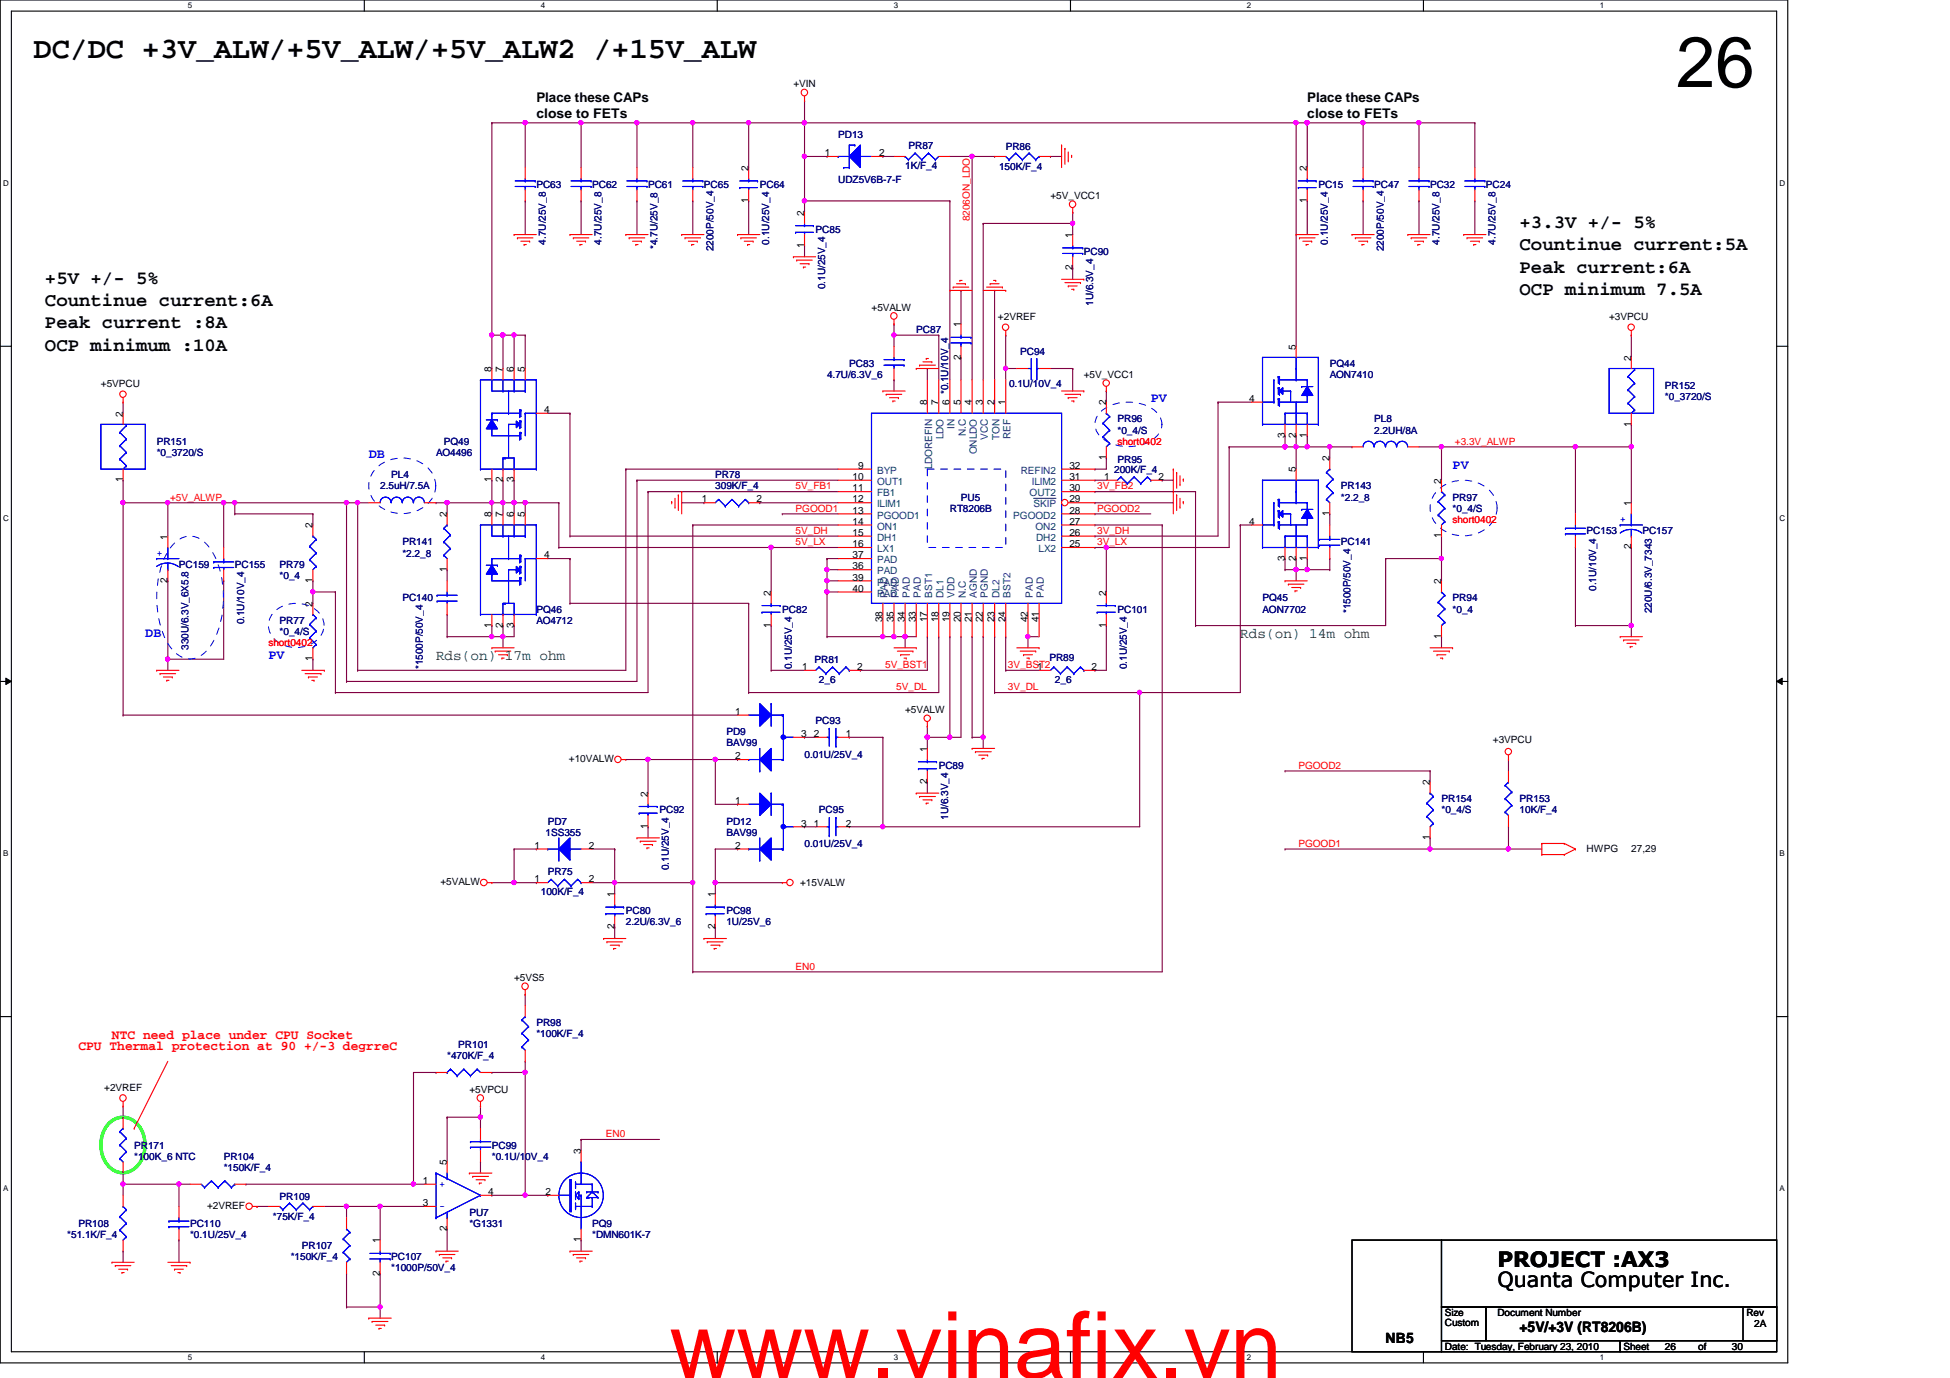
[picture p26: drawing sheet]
<svg xmlns="http://www.w3.org/2000/svg" width="297mm" height="210mm" viewBox="0 0 297 210" stroke-linecap="round" stroke-linejoin="round" font-family="sans-serif">
<defs><g id="words">
<text font-size="14.1" fill="#f00" x="102" y="209.9">www.vinafix.vn</text>
<text font-size="10.9" x="255.3" y="13.3">26</text>
<text font-size="4.6" x="5.1" y="8.9">DC/DC +3V_ALW/+5V_ALW/+5V_ALW2 /+15V_ALW</text>
<g font-size="3.2">
<text x="228.1" y="196">Quanta Computer Inc.</text>
<text x="228.1" y="193">PROJECT :AX3</text>
</g>
<g font-size="2.9">
<text x="231.5" y="34.8">+3.3V +/- 5%</text>
<text x="231.5" y="41.5">Peak current:6A</text>
<text x="231.5" y="38.1">Countinue current:5A</text>
<text x="6.9" y="46.7">Countinue current:6A</text>
<text x="6.9" y="43.3">+5V +/- 5%</text>
<text x="231.5" y="45">OCP minimum 7.5A</text>
<text x="6.9" y="50">Peak current :8A</text>
<text x="6.9" y="53.5">OCP minimum :10A</text>
</g>
<g font-size="2.2" fill="#008000">
<text x="66.4" y="100.5">Rds(on) 17m ohm</text>
<text x="188.9" y="97.1">Rds(on) 14m ohm</text>
</g>
<g font-size="2.2">
<text x="231.5" y="202.9">+5V/+3V (RT8206B)</text>
<text x="211.1" y="204.6">NB5</text>
</g>
<g font-size="2">
<text x="81.7" y="15.5">Place these CAPs</text>
<text x="81.7" y="17.9">close to FETs</text>
<text x="199.1" y="15.5">Place these CAPs</text>
<text x="199.1" y="17.9">close to FETs</text>
</g>
<g font-size="2" fill="#00f">
<text x="175.3" y="61.3">PV</text>
<text x="56.2" y="69.8">DB</text>
<text x="221.3" y="71.5">PV</text>
<text x="22.1" y="97">DB</text>
<text x="40.9" y="100.4">PV</text>
</g>
<g font-size="2" fill="#f00">
<text x="11.9" y="159.9">CPU Thermal protection at 90 +/-3 degrreC</text>
<text x="17.1" y="158.2">NTC need place under CPU Socket</text>
</g>
<g font-size="1.5">
<text x="120.9" y="13.3">+VIN</text>
<text x="125.6" y="23.8">1</text>
<text x="133.9" y="23.8">2</text>
<text x="114" y="26" transform="rotate(-90 114 26)">2</text>
<text x="199.1" y="26" transform="rotate(-90 199.1 26)">2</text>
<text x="114" y="30.9" transform="rotate(-90 114 30.9)">1</text>
<text x="122.5" y="32.9" transform="rotate(-90 122.5 32.9)">2</text>
<text x="160" y="30.3">+5V_VCC1</text>
<text x="199.1" y="30.9" transform="rotate(-90 199.1 30.9)">1</text>
<text x="122.5" y="37.8" transform="rotate(-90 122.5 37.8)">1</text>
<text x="163.4" y="41.1" transform="rotate(-90 163.4 41.1)">2</text>
<text x="163.4" y="36.2" transform="rotate(-90 163.4 36.2)">1</text>
<text x="132.8" y="47.3">+5VALW</text>
<text x="146.3" y="49.9" transform="rotate(-90 146.3 49.9)">1</text>
<text x="152" y="48.7">+2VREF</text>
<text x="197.4" y="53.3" transform="rotate(-90 197.4 53.3)">5</text>
<text x="245.1" y="48.7">+3VPCU</text>
<text x="15.4" y="58.9">+5VPCU</text>
<text x="74.9" y="56.7" transform="rotate(-90 74.9 56.7)">8</text>
<text x="76.6" y="56.7" transform="rotate(-90 76.6 56.7)">7</text>
<text x="78.3" y="56.7" transform="rotate(-90 78.3 56.7)">6</text>
<text x="80" y="56.7" transform="rotate(-90 80 56.7)">5</text>
<text x="146.3" y="54.8" transform="rotate(-90 146.3 54.8)">2</text>
<text x="165.1" y="57.5">+5V_VCC1</text>
<text x="248.5" y="54.9" transform="rotate(-90 248.5 54.9)">2</text>
<text x="18.7" y="63.5" transform="rotate(-90 18.7 63.5)">2</text>
<text x="82.9" y="62.9">4</text>
<text x="141.2" y="61.8" transform="rotate(-90 141.2 61.8)">8</text>
<text x="143" y="61.8" transform="rotate(-90 143 61.8)">7</text>
<text x="144.6" y="61.8" transform="rotate(-90 144.6 61.8)">6 *0.1U/10V_4</text>
<text x="146.3" y="61.8" transform="rotate(-90 146.3 61.8)">5</text>
<text x="148" y="61.8" transform="rotate(-90 148 61.8)">4</text>
<text x="149.7" y="61.8" transform="rotate(-90 149.7 61.8)">3</text>
<text x="151.5" y="61.8" transform="rotate(-90 151.5 61.8)">2</text>
<text x="153.2" y="61.8" transform="rotate(-90 153.2 61.8)">1</text>
<text x="168.5" y="61.8" transform="rotate(-90 168.5 61.8)">2</text>
<text x="190.3" y="61.2">4</text>
<text x="248.5" y="65" transform="rotate(-90 248.5 65)">1</text>
<text x="130.7" y="71.4">9</text>
<text x="162.9" y="71.4">32</text>
<text x="168.5" y="70.1" transform="rotate(-90 168.5 70.1)">1</text>
<text x="195.7" y="66.7" transform="rotate(-90 195.7 66.7)">3</text>
<text x="197.4" y="72" transform="rotate(-90 197.4 72)">5</text>
<text x="197.4" y="66.7" transform="rotate(-90 197.4 66.7)">2</text>
<text x="199.1" y="66.7" transform="rotate(-90 199.1 66.7)">1</text>
<text x="202.5" y="70.3" transform="rotate(-90 202.5 70.3)">2</text>
<text x="18.7" y="73.5" transform="rotate(-90 18.7 73.5)">1</text>
<text x="74.9" y="73.5" transform="rotate(-90 74.9 73.5)">1</text>
<text x="76.6" y="73.5" transform="rotate(-90 76.6 73.5)">2</text>
<text x="78.3" y="73.5" transform="rotate(-90 78.3 73.5)">3</text>
<text x="106.9" y="76.5">1</text>
<text x="115.2" y="76.5">2</text>
<text x="129.9" y="73.1">10</text>
<text x="129.9" y="74.8">11</text>
<text x="129.9" y="76.5">12</text>
<text x="162.9" y="76.5">29</text>
<text x="162.9" y="74.8">30</text>
<text x="162.9" y="73.1">31</text>
<text x="168.2" y="73.1">1</text>
<text x="176.5" y="73.1">2</text>
<text x="219.5" y="73.7" transform="rotate(-90 219.5 73.7)">2</text>
<text x="248.5" y="77.1" transform="rotate(-90 248.5 77.1)">1</text>
<text x="25.5" y="82.2" transform="rotate(-90 25.5 82.2)">1</text>
<text x="47.6" y="80.5" transform="rotate(-90 47.6 80.5)">2</text>
<text x="68.1" y="78.8" transform="rotate(-90 68.1 78.8)">2</text>
<text x="74.9" y="78.8" transform="rotate(-90 74.9 78.8)">8</text>
<text x="76.6" y="78.8" transform="rotate(-90 76.6 78.8)">7</text>
<text x="78.3" y="78.8" transform="rotate(-90 78.3 78.8)">6</text>
<text x="80" y="78.8" transform="rotate(-90 80 78.8)">5</text>
<text x="129.9" y="78.2">13</text>
<text x="129.9" y="79.9">14</text>
<text x="129.9" y="81.6">15</text>
<text x="129.9" y="83.4">16</text>
<text x="162.9" y="83.4">25</text>
<text x="162.9" y="81.6">26</text>
<text x="162.9" y="79.9">27</text>
<text x="162.9" y="78.2">28</text>
<text x="190.3" y="79.9">4</text>
<text x="202.5" y="78.6" transform="rotate(-90 202.5 78.6)">1</text>
<text x="219.5" y="82" transform="rotate(-90 219.5 82)">1</text>
<text x="248.5" y="83.7" transform="rotate(-90 248.5 83.7)">2</text>
<text x="25.5" y="88.8" transform="rotate(-90 25.5 88.8)">2</text>
<text x="47.6" y="88.8" transform="rotate(-90 47.6 88.8)">1</text>
<text x="68.1" y="87.1" transform="rotate(-90 68.1 87.1)">1</text>
<text x="82.9" y="85">4</text>
<text x="129.9" y="86.7">36</text>
<text x="129.9" y="85">37</text>
<text x="129.9" y="88.4">39</text>
<text x="195.7" y="85.4" transform="rotate(-90 195.7 85.4)">3</text>
<text x="197.4" y="85.4" transform="rotate(-90 197.4 85.4)">2</text>
<text x="199.1" y="85.4" transform="rotate(-90 199.1 85.4)">1</text>
<text x="219.5" y="89" transform="rotate(-90 219.5 89)">2</text>
<text x="47.6" y="92.4" transform="rotate(-90 47.6 92.4)">2</text>
<text x="74.9" y="95.6" transform="rotate(-90 74.9 95.6)">1</text>
<text x="76.6" y="95.6" transform="rotate(-90 76.6 95.6)">2</text>
<text x="78.3" y="95.6" transform="rotate(-90 78.3 95.6)">3</text>
<text x="117.4" y="95.6" transform="rotate(-90 117.4 95.6)">1</text>
<text x="117.4" y="90.7" transform="rotate(-90 117.4 90.7)">2</text>
<text x="129.9" y="90.1">40</text>
<text x="134.4" y="94.8" transform="rotate(-90 134.4 94.8)">38</text>
<text x="136.1" y="94.8" transform="rotate(-90 136.1 94.8)">35</text>
<text x="137.8" y="94.8" transform="rotate(-90 137.8 94.8)">34</text>
<text x="139.5" y="94.8" transform="rotate(-90 139.5 94.8)">33</text>
<text x="141.2" y="94.8" transform="rotate(-90 141.2 94.8)">17</text>
<text x="143" y="94.8" transform="rotate(-90 143 94.8)">18</text>
<text x="144.6" y="94.8" transform="rotate(-90 144.6 94.8)">19</text>
<text x="146.3" y="94.8" transform="rotate(-90 146.3 94.8)">20</text>
<text x="148" y="94.8" transform="rotate(-90 148 94.8)">21</text>
<text x="149.7" y="94.8" transform="rotate(-90 149.7 94.8)">22</text>
<text x="151.5" y="94.8" transform="rotate(-90 151.5 94.8)">23</text>
<text x="153.2" y="94.8" transform="rotate(-90 153.2 94.8)">24</text>
<text x="156.5" y="94.8" transform="rotate(-90 156.5 94.8)">42</text>
<text x="158.2" y="94.8" transform="rotate(-90 158.2 94.8)">41</text>
<text x="168.5" y="95.6" transform="rotate(-90 168.5 95.6)">1</text>
<text x="168.5" y="90.7" transform="rotate(-90 168.5 90.7)">2</text>
<text x="47.6" y="100.7" transform="rotate(-90 47.6 100.7)">1</text>
<text x="219.5" y="97.3" transform="rotate(-90 219.5 97.3)">1</text>
<text x="122.2" y="102.1">1</text>
<text x="130.6" y="102.1">2</text>
<text x="158" y="102.1">1</text>
<text x="166.3" y="102.1">2</text>
<text x="112" y="108.9">1</text>
<text x="122" y="112.3">3</text>
<text x="123.9" y="112.3">2</text>
<text x="128.9" y="112.3">1</text>
<text x="137.9" y="108.6">+5VALW</text>
<text x="227.4" y="113.2">+3VPCU</text>
<text x="86.7" y="116.1">+10VALW</text>
<text x="112" y="115.7">2</text>
<text x="141.2" y="119.5" transform="rotate(-90 141.2 119.5)">2</text>
<text x="141.2" y="114.5" transform="rotate(-90 141.2 114.5)">1</text>
<text x="217.8" y="119.6" transform="rotate(-90 217.8 119.6)">2</text>
<text x="98.7" y="121.3" transform="rotate(-90 98.7 121.3)">2</text>
<text x="112" y="122.5">1</text>
<text x="122" y="125.9">3</text>
<text x="123.9" y="125.9">1</text>
<text x="128.9" y="125.9">2</text>
<text x="81.4" y="129.3">1</text>
<text x="89.7" y="129.3">2</text>
<text x="98.7" y="126.2" transform="rotate(-90 98.7 126.2)">1</text>
<text x="112" y="129.3">2</text>
<text x="217.8" y="128" transform="rotate(-90 217.8 128)">1</text>
<text x="241.7" y="129.7">HWPG</text>
<text x="248.5" y="129.7">27,29</text>
<text x="67.1" y="134.8">+5VALW</text>
<text x="81.4" y="134.4">1</text>
<text x="89.7" y="134.4">2</text>
<text x="93.6" y="136.7" transform="rotate(-90 93.6 136.7)">1</text>
<text x="108.9" y="136.7" transform="rotate(-90 108.9 136.7)">1</text>
<text x="121.9" y="135">+15VALW</text>
<text x="93.6" y="141.6" transform="rotate(-90 93.6 141.6)">2</text>
<text x="108.9" y="141.6" transform="rotate(-90 108.9 141.6)">2</text>
<text x="78.3" y="149.4">+5VS5</text>
<text x="15.9" y="166.1">+2VREF</text>
<text x="71.5" y="166.5">+5VPCU</text>
<text x="68.1" y="177.5" transform="rotate(-90 68.1 177.5)">5</text>
<text x="88.5" y="175.8" transform="rotate(-90 88.5 175.8)">3</text>
<text x="31.5" y="184.1">+2VREF</text>
<text x="64.4" y="180.3">1</text>
<text x="64.4" y="183.7">3</text>
<text x="74.4" y="182">4</text>
<text x="83.1" y="182">2</text>
<text x="57.9" y="189.4" transform="rotate(-90 57.9 189.4)">1</text>
<text x="68.1" y="187.5" transform="rotate(-90 68.1 187.5)">2</text>
<text x="88.5" y="189.2" transform="rotate(-90 88.5 189.2)">1</text>
<text x="57.9" y="194.3" transform="rotate(-90 57.9 194.3)">2</text>
<text x="220.1" y="200.5">Size</text>
<text x="220.1" y="202">Custom</text>
<text x="228.1" y="200.5">Document Number</text>
<text x="266" y="200.5">Rev</text>
<text x="267.2" y="202.2">2A</text>
<text x="220.1" y="205.6">Date: Tuesday, February 23, 2010</text>
<text x="247.3" y="205.6">Sheet</text>
<text x="253.6" y="205.6">26</text>
<text x="258.7" y="205.6">of</text>
<text x="263.8" y="205.6">30</text>
</g>
<g font-size="1.5" fill="#000080">
<text x="127.7" y="21">PD13</text>
<text x="138.4" y="22.6">PR87</text>
<text x="153.2" y="22.8">PR86</text>
<text x="81.7" y="28.6">PC63</text>
<text x="90.2" y="28.6">PC62</text>
<text x="98.7" y="28.6">PC61</text>
<text x="107.2" y="28.6">PC65</text>
<text x="115.7" y="28.6">PC64</text>
<text x="127.7" y="27.9">UDZ5V6B-7-F</text>
<text x="137.9" y="25.7">1K/F_4</text>
<text x="152.2" y="25.9">150K/F_4</text>
<text x="200.8" y="28.6">PC15</text>
<text x="209.3" y="28.6">PC47</text>
<text x="217.8" y="28.6">PC32</text>
<text x="226.4" y="28.6">PC24</text>
<text x="124.2" y="35.4">PC85</text>
<text x="83.1" y="37.3" transform="rotate(-90 83.1 37.3)">4.7U/25V_8</text>
<text x="91.6" y="37.3" transform="rotate(-90 91.6 37.3)">4.7U/25V_8</text>
<text x="100.2" y="37.9" transform="rotate(-90 100.2 37.9)">*4.7U/25V_8</text>
<text x="108.7" y="38.3" transform="rotate(-90 108.7 38.3)">2200P/50V_4</text>
<text x="117.2" y="37.3" transform="rotate(-90 117.2 37.3)">0.1U/25V_4</text>
<text x="165.1" y="38.8">PC90</text>
<text x="202.3" y="37.3" transform="rotate(-90 202.3 37.3)">0.1U/25V_4</text>
<text x="210.8" y="38.3" transform="rotate(-90 210.8 38.3)">2200P/50V_4</text>
<text x="219.3" y="37.3" transform="rotate(-90 219.3 37.3)">4.7U/25V_8</text>
<text x="227.8" y="37.3" transform="rotate(-90 227.8 37.3)">4.7U/25V_8</text>
<text x="125.7" y="44.1" transform="rotate(-90 125.7 44.1)">0.1U/25V_4</text>
<text x="166.5" y="46.6" transform="rotate(-90 166.5 46.6)">1U/6.3V_4</text>
<text x="139.6" y="50.8">PC87</text>
<text x="126" y="57.5">4.7U/6.3V_6</text>
<text x="129.4" y="55.8">PC83</text>
<text x="153.7" y="58.9">0.1U/10V_4</text>
<text x="155.4" y="54.1">PC94</text>
<text x="202.6" y="55.8">PQ44</text>
<text x="202.6" y="57.5">AON7410</text>
<text x="253.6" y="59.3">PR152</text>
<text x="170.2" y="64.3">PR96</text>
<text x="209.3" y="64.3">PL8</text>
<text x="253.6" y="61">*0_3720/S</text>
<text x="23.9" y="67.8">PR151</text>
<text x="23.9" y="69.5">*0_3720/S</text>
<text x="66.4" y="69.5">AO4496</text>
<text x="67.6" y="67.8">PQ49</text>
<text x="170.2" y="66">*0_4/S</text>
<text x="170.2" y="70.5">PR95</text>
<text x="209.3" y="66">2.2UH/8A</text>
<text x="57.9" y="74.5">2.5uH/7.5A</text>
<text x="59.6" y="72.9">PL4</text>
<text x="109" y="72.9">PR78</text>
<text x="109" y="74.5">309K/F_4</text>
<text x="144.7" y="78">RT8206B</text>
<text x="146.4" y="76.3">PU5</text>
<text x="169.7" y="72">200K/F_4</text>
<text x="204.3" y="74.5">PR143</text>
<text x="204.3" y="76.3">*2.2_8</text>
<text x="221.3" y="76.3">PR97</text>
<text x="221.3" y="78">*0_4/S</text>
<text x="61.3" y="83.1">PR141</text>
<text x="204.3" y="83.1">PC141</text>
<text x="241.7" y="81.4">PC153</text>
<text x="250.2" y="81.4">PC157</text>
<text x="27.3" y="86.5">PC159</text>
<text x="35.8" y="86.5">PC155</text>
<text x="42.6" y="86.5">PR79</text>
<text x="42.6" y="88.2">*0_4</text>
<text x="61.3" y="84.8">*2.2_8</text>
<text x="37.2" y="95.1" transform="rotate(-90 37.2 95.1)">0.1U/10V_4</text>
<text x="42.6" y="95">PR77</text>
<text x="61.3" y="91.6">PC140</text>
<text x="81.7" y="93.3">PQ46</text>
<text x="81.7" y="95">AO4712</text>
<text x="119.2" y="93.3">PC82</text>
<text x="170.2" y="93.3">PC101</text>
<text x="192.3" y="91.6">PQ45</text>
<text x="192.3" y="93.3">AON7702</text>
<text x="205.7" y="93.4" transform="rotate(-90 205.7 93.4)">*1500P/50V_4</text>
<text x="221.3" y="91.6">PR94</text>
<text x="221.3" y="93.3">*0_4</text>
<text x="243.1" y="90" transform="rotate(-90 243.1 90)">0.1U/10V_4</text>
<text x="251.6" y="93.4" transform="rotate(-90 251.6 93.4)">220U/6.3V_7343</text>
<text x="28.7" y="99" transform="rotate(-90 28.7 99)">330U/6.3V_6X5.8</text>
<text x="42.6" y="96.7">*0_4/S</text>
<text x="64.4" y="101.9" transform="rotate(-90 64.4 101.9)">*1500P/50V_4</text>
<text x="120.6" y="101.9" transform="rotate(-90 120.6 101.9)">0.1U/25V_4</text>
<text x="124.1" y="101">PR81</text>
<text x="159.8" y="100.8">PR89</text>
<text x="171.7" y="101.9" transform="rotate(-90 171.7 101.9)">0.1U/25V_4</text>
<text x="124.8" y="104">2_6</text>
<text x="160.7" y="104">2_6</text>
<text x="110.7" y="112">PD9</text>
<text x="110.7" y="113.7">BAV99</text>
<text x="124.2" y="110.3">PC93</text>
<text x="122.6" y="115.4">0.01U/25V_4</text>
<text x="143" y="117.1">PC89</text>
<text x="83.4" y="125.6">PD7</text>
<text x="100.5" y="123.9">PC92</text>
<text x="110.7" y="125.6">PD12</text>
<text x="124.8" y="123.9">PC95</text>
<text x="144.4" y="124.9" transform="rotate(-90 144.4 124.9)">1U/6.3V_4</text>
<text x="219.6" y="122.2">PR154</text>
<text x="219.6" y="123.9">*0_4/S</text>
<text x="231.5" y="122.2">PR153</text>
<text x="231.5" y="123.9">10K/F_4</text>
<text x="83.1" y="127.3">1SS355</text>
<text x="110.7" y="127.3">BAV99</text>
<text x="122.6" y="129">0.01U/25V_4</text>
<text x="82.4" y="136.4">100K/F_4</text>
<text x="83.4" y="133.3">PR75</text>
<text x="101.9" y="132.5" transform="rotate(-90 101.9 132.5)">0.1U/25V_4</text>
<text x="95.3" y="139.2">PC80</text>
<text x="95.3" y="140.9">2.2U/6.3V_6</text>
<text x="110.7" y="139.2">PC98</text>
<text x="110.7" y="140.9">1U/25V_6</text>
<text x="68.1" y="161.4">*470K/F_4</text>
<text x="69.8" y="159.6">PR101</text>
<text x="81.7" y="156.3">PR98</text>
<text x="81.7" y="157.9">*100K/F_4</text>
<text x="20.4" y="175">PR171</text>
<text x="20.4" y="176.7">*100K_6 NTC</text>
<text x="34.1" y="176.7">PR104</text>
<text x="34.1" y="178.4">*150K/F_4</text>
<text x="74.9" y="175">PC99</text>
<text x="74.9" y="176.7">*0.1U/10V_4</text>
<text x="41.6" y="185.8">*75K/F_4</text>
<text x="42.6" y="182.8">PR109</text>
<text x="71.5" y="185.2">PU7</text>
<text x="10.2" y="188.6">*51.1K/F_4</text>
<text x="11.9" y="186.9">PR108</text>
<text x="29" y="186.9">PC110</text>
<text x="29" y="188.6">*0.1U/25V_4</text>
<text x="44.3" y="192">*150K/F_4</text>
<text x="46" y="190.3">PR107</text>
<text x="59.6" y="192">PC107</text>
<text x="71.5" y="186.9">*G1331</text>
<text x="90.2" y="186.9">PQ9</text>
<text x="90.2" y="188.6">*DMN601K-7</text>
<text x="59.6" y="193.7">*1000P/50V_4</text>
</g>
<g font-size="1.5" fill="#f00">
<text x="147.7" y="33.7" transform="rotate(-90 147.7 33.7)">8206ON_LDO</text>
<text x="170.2" y="67.8">short0402</text>
<text x="221.6" y="67.7">+3.3V_ALWP</text>
<text x="25.9" y="76.2">+5V_ALWP</text>
<text x="121.2" y="74.5">5V_FB1</text>
<text x="121.2" y="77.9">PGOOD1</text>
<text x="167.1" y="74.5">3V_FB2</text>
<text x="167.1" y="77.9">PGOOD2</text>
<text x="121.2" y="83.1">5V_LX</text>
<text x="121.2" y="81.3">5V_DH</text>
<text x="167.1" y="83.1">3V_LX</text>
<text x="167.1" y="81.3">3V_DH</text>
<text x="221.3" y="79.7">short0402</text>
<text x="40.9" y="98.4">short0402</text>
<text x="134.8" y="101.8">5V_BST1</text>
<text x="153.5" y="101.8">3V_BST2</text>
<text x="136.5" y="105.2">5V_DL</text>
<text x="153.5" y="105.2">3V_DL</text>
<text x="197.8" y="117.1">PGOOD2</text>
<text x="197.8" y="129">PGOOD1</text>
<text x="121.2" y="147.7">EN0</text>
<text x="92.3" y="173.2">EN0</text>
</g>
<g font-size="1.5" fill="#004080">
<text x="145.4" y="65.3" transform="rotate(-90 145.4 65.3)">IN</text>
<text x="142" y="71.5" transform="rotate(-90 142 71.5)">LDOREFIN</text>
<text x="143.7" y="66.9" transform="rotate(-90 143.7 66.9)">LDO</text>
<text x="147.1" y="66.4" transform="rotate(-90 147.1 66.4)">N.C</text>
<text x="148.8" y="69.2" transform="rotate(-90 148.8 69.2)">ONLDO</text>
<text x="150.5" y="67" transform="rotate(-90 150.5 67)">VCC</text>
<text x="152.2" y="67" transform="rotate(-90 152.2 67)">TON</text>
<text x="153.9" y="66.8" transform="rotate(-90 153.9 66.8)">REF</text>
<text x="133.6" y="72.2">BYP</text>
<text x="133.6" y="73.9">OUT1</text>
<text x="133.6" y="75.6">FB1</text>
<text x="133.6" y="77.3">ILIM1</text>
<text x="155.5" y="72.2">REFIN2</text>
<text x="156.8" y="75.6">OUT2</text>
<text x="157.2" y="73.9">ILIM2</text>
<text x="157.4" y="77.3">SKIP</text>
<text x="133.6" y="79">PGOOD1</text>
<text x="133.6" y="80.7">ON1</text>
<text x="133.6" y="82.4">DH1</text>
<text x="154.3" y="79">PGOOD2</text>
<text x="157.7" y="80.7">ON2</text>
<text x="157.8" y="82.4">DH2</text>
<text x="133.6" y="84.1">LX1</text>
<text x="133.6" y="87.5">PAD</text>
<text x="133.6" y="85.8">PAD</text>
<text x="133.6" y="89.2">PAD</text>
<text x="158.2" y="84.1">LX2</text>
<text x="133.6" y="90.9">PAD</text>
<text x="135.2" y="91.1" transform="rotate(-90 135.2 91.1)">PAD</text>
<text x="136.9" y="91.1" transform="rotate(-90 136.9 91.1)">PAD</text>
<text x="138.6" y="91.1" transform="rotate(-90 138.6 91.1)">PAD</text>
<text x="140.3" y="91.1" transform="rotate(-90 140.3 91.1)">PAD</text>
<text x="142" y="91.1" transform="rotate(-90 142 91.1)">BST1</text>
<text x="143.7" y="91.1" transform="rotate(-90 143.7 91.1)">DL1</text>
<text x="145.4" y="91.1" transform="rotate(-90 145.4 91.1)">VDD</text>
<text x="147.1" y="91.1" transform="rotate(-90 147.1 91.1)">N.C</text>
<text x="148.8" y="91.1" transform="rotate(-90 148.8 91.1)">AGND</text>
<text x="150.5" y="91.1" transform="rotate(-90 150.5 91.1)">PGND</text>
<text x="152.2" y="91.1" transform="rotate(-90 152.2 91.1)">DL2</text>
<text x="153.9" y="91.1" transform="rotate(-90 153.9 91.1)">BST2</text>
<text x="157.3" y="91.1" transform="rotate(-90 157.3 91.1)">PAD</text>
<text x="159" y="91.1" transform="rotate(-90 159 91.1)">PAD</text>
</g>
<g font-size="1.5" fill="#00f">
<text x="246.8" y="79.5">+</text>
<text x="23.9" y="84.6">+</text>
<text x="66.9" y="180.8">+</text>
<text x="66.9" y="184.1">-</text>
</g>
<g font-size="1.2">
<text x="28.6" y="1.3">5</text>
<text x="82.4" y="1.3">4</text>
<text x="136.1" y="1.3">3</text>
<text x="189.9" y="1.3">2</text>
<text x="243.7" y="1.3">1</text>
<text x=".5" y="28.3">D</text>
<text x="271.1" y="28.3">D</text>
<text x=".5" y="79.4">C</text>
<text x="271.1" y="79.4">C</text>
<text x=".5" y="130.4">B</text>
<text x="271.1" y="130.4">B</text>
<text x=".5" y="181.5">A</text>
<text x="271.1" y="181.5">A</text>
<text x="28.6" y="207.2">5</text>
<text x="82.4" y="207.2">4</text>
<text x="136.1" y="207.2">3</text>
<text x="189.9" y="207.2">2</text>
<text x="243.7" y="207.2">1</text>
</g>
</g></defs>
<path d="M0 0h272.3v207.6h-272.3zM1.7 1.7h268.9v204.2h-268.9z" fill="none" stroke="#000" stroke-width=".17"/>
<g fill="#fff">
<path d="M28.6 .2h.6v1.3h-.6z"/>
<path d="M28.6 206.1h.6v1.3h-.6z"/>
</g>
<path d="M55.5 0v1.7M55.5 205.9v1.7" fill="none" stroke="#000" stroke-width=".17"/>
<g fill="#fff">
<path d="M82.4 .2h.6v1.3h-.6z"/>
<path d="M82.4 206.1h.6v1.3h-.6z"/>
</g>
<path d="M109.3 0v1.7M109.3 205.9v1.7" fill="none" stroke="#000" stroke-width=".17"/>
<g fill="#fff">
<path d="M136.1 .2h.7v1.3h-.7z"/>
<path d="M136.1 206.1h.7v1.3h-.7z"/>
</g>
<path d="M163.1 0v1.7M163.1 205.9v1.7" fill="none" stroke="#000" stroke-width=".17"/>
<g fill="#fff">
<path d="M189.9 .2h.7v1.3h-.7z"/>
<path d="M189.9 206.1h.7v1.3h-.7z"/>
</g>
<path d="M216.8 0v1.7M216.8 205.9v1.7" fill="none" stroke="#000" stroke-width=".17"/>
<g fill="#fff">
<path d="M243.7 .2h.6v1.3h-.6z"/>
<path d="M243.7 206.1h.6v1.3h-.6z"/>
<path d="M.5 27.2h.8v1.4h-.8z"/>
<path d="M271.1 27.2h.8v1.4h-.8z"/>
<path d="M.5 78.3h.8v1.3h-.8z"/>
<path d="M271.1 78.3h.8v1.3h-.8z"/>
</g>
<path d="M0 52.7h1.7M270.6 52.7h1.7" fill="none" stroke="#000" stroke-width=".17"/>
<g fill="#fff">
<path d="M.5 129.3h.7v1.4h-.7z"/>
<path d="M271.1 129.3h.7v1.4h-.7z"/>
</g>
<path d="M0 103.8h1.7M270.6 103.8h1.7" fill="none" stroke="#000" stroke-width=".17"/>
<path d="M.9 103.3l.8 .5-.8 .5zM270.6 103.8l.9-.5v1z" fill="#000"/>
<path d="M.9 103.3l.8 .5-.8 .5zM270.6 103.8l.9-.5v1z" fill="none" stroke="#000" stroke-width=".15"/>
<g fill="#fff">
<path d="M.5 180.4h.7v1.3h-.7z"/>
<path d="M271.1 180.4h.7v1.3h-.7z"/>
</g>
<path d="M0 154.9h1.7M270.6 154.9h1.7" fill="none" stroke="#000" stroke-width=".17"/>
<g fill="none" stroke="#800040" stroke-width=".17">
<path d="M74.9 18.7h.1M74.9 18.7h5.1M80 18.7h.1M80 18.7v6.8M80 30.6h.1M80 30.6v5.1M216.2 30.6h.1M216.2 30.6v5.1M224.7 30.6h.1M224.7 30.6v5.1M74.9 51.1h.1M74.9 51.1v5"/>
<path d="M74.9 76.6h.1M74.9 76.6v1.7M78.3 76.6h.1M78.3 76.6v1.7M83.4 85.1h3.4M86.8 85.1h.1M86.8 85.1v6.8M93.6 134.5h.1M93.6 134.5v1.6M93.6 141.2h.1M93.6 141.2v1.8M68.1 187.2h.1"/>
<path d="M68.1 187.2v3.4"/>
</g>
<circle cx="74.9" cy="51" r=".32" fill="#f0f"/>
<circle cx="74.9" cy="51" r=".32" fill="none" stroke="#f0f" stroke-width=".17"/>
<path d="M216.2 18.7h.1M216.2 18.7v6.8M74.9 51.1h.1M74.9 51.1h1.7M80 76.6h.1M80 76.6v1.7" fill="none" stroke="#800040" stroke-width=".17"/>
<circle cx="80" cy="76.6" r=".32" fill="#f0f"/>
<circle cx="80" cy="76.6" r=".32" fill="none" stroke="#f0f" stroke-width=".17"/>
<path d="M216.2 18.7h.1M216.2 18.7h8.5M224.7 18.7h.1M224.7 18.7v6.8M78.3 51.1h.1M78.3 51.1h1.7M78.3 76.6h.1M78.3 76.6h1.7M248.5 64.6h.1M248.5 64.6v3.5" fill="none" stroke="#800040" stroke-width=".17"/>
<circle cx="248.5" cy="68" r=".32" fill="#f0f"/>
<circle cx="248.5" cy="68" r=".32" fill="none" stroke="#f0f" stroke-width=".17"/>
<path d="M78.3 51.1h.1M78.3 51.1v5" fill="none" stroke="#800040" stroke-width=".17"/>
<circle cx="78.3" cy="51" r=".32" fill="#f0f"/>
<circle cx="78.3" cy="51" r=".32" fill="none" stroke="#f0f" stroke-width=".17"/>
<path d="M80 51.1h.1M80 51.1v5M248.5 51.1h.1M248.5 51.1v3.3M148.1 97h.1M148.1 97v15.3M148.1 112.3h.1M148.1 112.3h1.7M78.3 129.3h.1M78.3 129.3h3.4M78.3 129.3v5.2M81.7 129.3h.1" fill="none" stroke="#800040" stroke-width=".17"/>
<circle cx="78.3" cy="134.4" r=".32" fill="#f0f"/>
<circle cx="78.3" cy="134.4" r=".32" fill="none" stroke="#f0f" stroke-width=".17"/>
<g fill="none" stroke="#800040" stroke-width=".17">
<path d="M114 91.9h.1M114 91.9v13.6M144.7 112.3h.1M144.7 112.3h1.7M74.9 134.5h3.4M78.3 134.5h.1M90.2 134.5h3.4M90.2 129.3h3.4M93.6 129.3h.1M93.6 134.5h.1M93.6 129.3v5.2M109 134.5h.1"/>
<path d="M109 129.3h3.3M109 122.5h3.3M109 134.5v1.6M112.3 122.5h.1M112.3 129.3h.1"/>
</g>
<circle cx="108.9" cy="134.4" r=".32" fill="#f0f"/>
<circle cx="108.9" cy="134.4" r=".32" fill="none" stroke="#f0f" stroke-width=".17"/>
<path d="M141.3 56.1h.1M141.3 56.1v1.8M151.5 44.2h.1M151.5 44.2v13.7M168.5 83.4h.1M168.5 83.4v6.8" fill="none" stroke="#800040" stroke-width=".17"/>
<circle cx="168.5" cy="83.4" r=".32" fill="#f0f"/>
<circle cx="168.5" cy="83.4" r=".32" fill="none" stroke="#f0f" stroke-width=".17"/>
<g fill="none" stroke="#800040" stroke-width=".17">
<path d="M122.6 30.6h.1M122.6 30.6h22.1M144.7 30.6h.1M144.7 30.6v27.3M98.7 74.9h.1M98.7 74.9h29M188.9 80h.1M188.9 80h1.7M166.8 83.4h.1M166.8 83.4h20.4M168.5 95.3h.1M168.5 83.4h.1"/>
<path d="M168.5 95.3v6.8h-1.7M18.8 108.9h.1M18.8 108.9h93.5M166.8 102.1h.1M98.7 125.9h.1M98.7 125.9v1.7M109 141.2h.1M109 141.2v1.8"/>
</g>
<circle cx="122.5" cy="30.6" r=".32" fill="#f0f"/>
<circle cx="122.5" cy="30.6" r=".32" fill="none" stroke="#f0f" stroke-width=".17"/>
<path d="M18.8 76.6h.1M18.8 76.6v32.3M187.2 68.1h.1M187.2 68.1v15.3M151.5 97h.1M151.5 97v8.5" fill="none" stroke="#800040" stroke-width=".17"/>
<circle cx="18.7" cy="76.6" r=".32" fill="#f0f"/>
<circle cx="18.7" cy="76.6" r=".32" fill="none" stroke="#f0f" stroke-width=".17"/>
<path d="M98.7 115.7h10.3M109 115.7h.1" fill="none" stroke="#800040" stroke-width=".17"/>
<circle cx="108.9" cy="115.7" r=".32" fill="#f0f"/>
<circle cx="108.9" cy="115.7" r=".32" fill="none" stroke="#f0f" stroke-width=".17"/>
<path d="M34.1 76.6h.1M34.1 76.6h1.7M97 73.2h.1M97 73.2v30.6M177 80h.1M177 80v68M182.1 74.9h.1M182.1 74.9v20.4M219.6 97h.1M219.6 97v1.7" fill="none" stroke="#800040" stroke-width=".17"/>
<circle cx="34.1" cy="76.6" r=".32" fill="#f0f"/>
<circle cx="34.1" cy="76.6" r=".32" fill="none" stroke="#f0f" stroke-width=".17"/>
<g fill="none" stroke="#800040" stroke-width=".17">
<path d="M88.5 18.7h.1M88.5 18.7v6.8M114 18.7h.1M114 18.7v6.8M88.5 30.6h.1M88.5 30.6v5.1M52.8 76.6h.1M52.8 76.6v27.2M166.8 74.9h.1M166.8 80h.1M166.8 74.9h15.3M166.8 80h10.2"/>
<path d="M182.1 95.3h.1M211.1 85.1h.1M211.1 85.1v10.2h-29M52.8 103.8h.1M52.8 103.8h44.2"/>
</g>
<circle cx="114" cy="18.7" r=".32" fill="#f0f"/>
<circle cx="114" cy="18.7" r=".32" fill="none" stroke="#f0f" stroke-width=".17"/>
<path d="M114 30.6h.1M114 30.6v5.1M149.8 34h.1M149.8 34h13.6M95.3 71.5h.1M95.3 71.5v30.6h-40.8M54.5 102.1h.1" fill="none" stroke="#800040" stroke-width=".17"/>
<circle cx="163.4" cy="34" r=".32" fill="#f0f"/>
<circle cx="163.4" cy="34" r=".32" fill="none" stroke="#f0f" stroke-width=".17"/>
<path d="M207.6 18.7h.1M207.6 18.7v6.8M207.6 30.6h.1M207.6 30.6v5.1M163.4 40.9h.1M163.4 40.9v1.6M54.5 76.6h.1M54.5 76.6v25.5M76.6 95.3h.1M76.6 95.3v1.7" fill="none" stroke="#800040" stroke-width=".17"/>
<circle cx="207.6" cy="18.7" r=".32" fill="#f0f"/>
<circle cx="207.6" cy="18.7" r=".32" fill="none" stroke="#f0f" stroke-width=".17"/>
<path d="M199.1 18.7h.1M199.1 18.7v6.8" fill="none" stroke="#800040" stroke-width=".17"/>
<circle cx="199.1" cy="18.7" r=".32" fill="#f0f"/>
<circle cx="199.1" cy="18.7" r=".32" fill="none" stroke="#f0f" stroke-width=".17"/>
<path d="M197.4 18.7h.1M197.4 18.7h1.7M199.1 30.6h.1M199.1 30.6v5.1M103.8 76.6h3.4M107.2 76.6h.1M25.6 100.4h.1M25.6 100.4h8.5" fill="none" stroke="#800040" stroke-width=".17"/>
<circle cx="25.5" cy="100.4" r=".32" fill="#f0f"/>
<circle cx="25.5" cy="100.4" r=".32" fill="none" stroke="#f0f" stroke-width=".17"/>
<path d="M76.6 76.6h.1M76.6 76.6h1.7" fill="none" stroke="#800040" stroke-width=".17"/>
<circle cx="78.3" cy="76.6" r=".32" fill="#f0f"/>
<circle cx="78.3" cy="76.6" r=".32" fill="none" stroke="#f0f" stroke-width=".17"/>
<circle cx="76.6" cy="76.6" r=".32" fill="#f0f"/>
<circle cx="76.6" cy="76.6" r=".32" fill="none" stroke="#f0f" stroke-width=".17"/>
<path d="M25.6 76.6h.1M25.6 76.6h8.5M78.3 73.2h.1M78.3 73.2v3.4" fill="none" stroke="#800040" stroke-width=".17"/>
<circle cx="34.1" cy="76.6" r=".32" fill="#f0f"/>
<circle cx="34.1" cy="76.6" r=".32" fill="none" stroke="#f0f" stroke-width=".17"/>
<g fill="none" stroke="#800040" stroke-width=".17">
<path d="M18.8 76.6h.1M18.8 76.6h6.8M119.2 78.3h.1M119.2 78.3h8.5M166.8 78.3h.1M166.8 78.3h8.5M177 73.2h.1M177 73.2h1.7M248.5 68.1h.1M248.5 68.1v8.5M76.6 97h.1M76.6 97v1.7"/>
<path d="M219.6 85.1h.1M219.6 85.1v3.4M248.5 95.3h.1M248.5 95.3v1.7M98.7 115.7h.1M98.7 115.7v5.1M114 105.5h.1M114 105.5h29M122.6 125.9h.1M122.6 125.9h1.6"/>
</g>
<circle cx="98.7" cy="115.7" r=".32" fill="#f0f"/>
<circle cx="98.7" cy="115.7" r=".32" fill="none" stroke="#f0f" stroke-width=".17"/>
<path d="M134.5 112.3h.1M134.5 112.3v13.6M173.6 105.5h.1M173.6 105.5v20.4" fill="none" stroke="#800040" stroke-width=".17"/>
<circle cx="173.6" cy="105.5" r=".32" fill="#f0f"/>
<circle cx="173.6" cy="105.5" r=".32" fill="none" stroke="#f0f" stroke-width=".17"/>
<path d="M66.4 76.6h.1M66.4 76.6h1.7M68.1 76.6h.1M68.1 76.6v1.7M95.3 115.7h3.4M98.7 115.7h.1M151.5 105.5h.1M151.5 105.5h22.1M134.5 125.9h.1M134.5 125.9h39.1" fill="none" stroke="#800040" stroke-width=".17"/>
<circle cx="134.5" cy="125.9" r=".32" fill="#f0f"/>
<circle cx="134.5" cy="125.9" r=".32" fill="none" stroke="#f0f" stroke-width=".17"/>
<path d="M126 88.5h.1M126 88.5h1.7M109 134.5h.1M109 134.5h10.2" fill="none" stroke="#800040" stroke-width=".17"/>
<circle cx="126" cy="88.5" r=".32" fill="#f0f"/>
<circle cx="126" cy="88.5" r=".32" fill="none" stroke="#f0f" stroke-width=".17"/>
<path d="M144.7 23.8h3.4M148.1 23.8h.1M160 56.1h3.4M163.4 56.1h.1M163.4 56.1v3.5M105.5 80h.1M105.5 80v68M202.6 78.3h.1M202.6 78.3v1.7M202.6 85.1h.1M202.6 85.1v1.7M105.5 134.5h.1" fill="none" stroke="#800040" stroke-width=".17"/>
<circle cx="105.5" cy="134.4" r=".32" fill="#f0f"/>
<circle cx="105.5" cy="134.4" r=".32" fill="none" stroke="#f0f" stroke-width=".17"/>
<path d="M199.1 68.1h3.5M202.6 68.1h.1M202.6 68.1v1.7M153.2 97h.1M153.2 97v5.1M199.1 86.8h3.5M202.6 86.8h.1" fill="none" stroke="#800040" stroke-width=".17"/>
<circle cx="202.5" cy="68" r=".32" fill="#f0f"/>
<circle cx="202.5" cy="68" r=".32" fill="none" stroke="#f0f" stroke-width=".17"/>
<path d="M18.8 61.3h.1M18.8 61.3v1.6M86.8 91.9h.1M86.8 91.9h27.2M146.4 97h.1M146.4 97v15.3M156.6 97h.1M156.6 97v1.7M141.3 119.1h.1M141.3 119.1v1.7M153.2 102.1h.1M153.2 102.1h5.1" fill="none" stroke="#800040" stroke-width=".17"/>
<circle cx="156.6" cy="97" r=".32" fill="#f0f"/>
<circle cx="156.6" cy="97" r=".32" fill="none" stroke="#f0f" stroke-width=".17"/>
<path d="M122.6 18.7h.1M122.6 18.7v5.1h3.4M126 23.8h.1M93.6 134.5h.1M93.6 134.5h11.9" fill="none" stroke="#800040" stroke-width=".17"/>
<circle cx="93.6" cy="134.4" r=".32" fill="#f0f"/>
<circle cx="93.6" cy="134.4" r=".32" fill="none" stroke="#f0f" stroke-width=".17"/>
<g fill="none" stroke="#800040" stroke-width=".17">
<path d="M80 18.7h.1M80 18.7h8.5M168.5 59.6h.1M168.5 59.6v1.7M166.8 71.5h.1M168.5 69.8h.1M168.5 69.8v1.7h-1.7M126 88.5h.1M126 88.5v1.7M137.9 97h.1M137.9 97v1.7M122.6 112.3h.1"/>
<path d="M122.6 112.3h1.6M129.4 125.9h.1M129.4 125.9h5.1"/>
</g>
<circle cx="80" cy="18.7" r=".32" fill="#f0f"/>
<circle cx="80" cy="18.7" r=".32" fill="none" stroke="#f0f" stroke-width=".17"/>
<path d="M78.3 95.3h.1M78.3 95.3v1.7M126 90.2h.1M126 90.2h1.7" fill="none" stroke="#800040" stroke-width=".17"/>
<circle cx="126" cy="90.1" r=".32" fill="#f0f"/>
<circle cx="126" cy="90.1" r=".32" fill="none" stroke="#f0f" stroke-width=".17"/>
<g fill="none" stroke="#800040" stroke-width=".17">
<path d="M160 23.8h.1M160 23.8h1.7M163.4 32.3h.1M163.4 32.3v1.7M146.4 54.4h.1M146.4 54.4v3.5M188.9 80h.1M188.9 80v25.5h-15.3M68.1 86.8h.1M68.1 93.6h.1M68.1 86.8v1.7M68.1 93.6v3.4"/>
<path d="M126 90.2h.1M126 90.2v6.8M240 95.3h.1M240 95.3h8.5M173.6 105.5h.1"/>
</g>
<circle cx="248.5" cy="95.3" r=".32" fill="#f0f"/>
<circle cx="248.5" cy="95.3" r=".32" fill="none" stroke="#f0f" stroke-width=".17"/>
<path d="M240 68.1h.1M240 68.1h8.5" fill="none" stroke="#800040" stroke-width=".17"/>
<circle cx="240" cy="68" r=".32" fill="#f0f"/>
<circle cx="240" cy="68" r=".32" fill="none" stroke="#f0f" stroke-width=".17"/>
<path d="M122.6 23.8h.1M122.6 23.8v6.8M146.4 44.2h.1M146.4 44.2v5.2M166.8 81.7h.1M166.8 81.7h18.7M248.5 83.4h.1M248.5 83.4v11.9" fill="none" stroke="#800040" stroke-width=".17"/>
<circle cx="122.5" cy="23.8" r=".32" fill="#f0f"/>
<circle cx="122.5" cy="23.8" r=".32" fill="none" stroke="#f0f" stroke-width=".17"/>
<path d="M35.8 76.6h.1M35.8 76.6h17M109 129.3h.1M109 129.3v5.2" fill="none" stroke="#800040" stroke-width=".17"/>
<circle cx="35.7" cy="76.6" r=".32" fill="#f0f"/>
<circle cx="35.7" cy="76.6" r=".32" fill="none" stroke="#f0f" stroke-width=".17"/>
<g fill="none" stroke="#800040" stroke-width=".17">
<path d="M18.8 73.2h.1M18.8 73.2v3.4M25.6 76.6h.1M25.6 76.6v5.1M34.1 76.6h.1M34.1 76.6v6.8M47.7 88.5h.1M47.7 88.5v1.7M68.1 97h.1M68.1 97h6.8M156.6 97h.1M156.6 97h1.7"/>
<path d="M195.7 86.8h.1M197.4 85.1h.1M197.4 85.1v1.7h-1.7M105.5 148h.1M105.5 148h71.5"/>
</g>
<circle cx="25.5" cy="76.6" r=".32" fill="#f0f"/>
<circle cx="25.5" cy="76.6" r=".32" fill="none" stroke="#f0f" stroke-width=".17"/>
<path d="M199.1 18.7h.1M199.1 18.7h8.5" fill="none" stroke="#800040" stroke-width=".17"/>
<circle cx="199.1" cy="18.7" r=".32" fill="#f0f"/>
<circle cx="199.1" cy="18.7" r=".32" fill="none" stroke="#f0f" stroke-width=".17"/>
<path d="M105.5 18.7h.1M105.5 18.7h8.5M122.6 18.7h.1M122.6 18.7h74.8M153.2 56.1h.1M153.2 56.1h1.7M185.5 61.3h.1M185.5 61.3v20.4M195.7 117.4h.1M195.7 117.4h22.1" fill="none" stroke="#800040" stroke-width=".17"/>
<circle cx="197.4" cy="18.7" r=".32" fill="#f0f"/>
<circle cx="197.4" cy="18.7" r=".32" fill="none" stroke="#f0f" stroke-width=".17"/>
<circle cx="122.5" cy="18.7" r=".32" fill="#f0f"/>
<circle cx="122.5" cy="18.7" r=".32" fill="none" stroke="#f0f" stroke-width=".17"/>
<path d="M153.2 56.1h.1M153.2 56.1v1.8M185.5 61.3h.1M185.5 61.3h5.1M197.4 68.1h.1M197.4 68.1h1.7M240 83.4h.1M240 83.4v11.9M25.6 100.4h.1M25.6 100.4v1.7M195.7 129.3h.1M195.7 129.3h22.1" fill="none" stroke="#800040" stroke-width=".17"/>
<circle cx="199.1" cy="68" r=".32" fill="#f0f"/>
<circle cx="199.1" cy="68" r=".32" fill="none" stroke="#f0f" stroke-width=".17"/>
<circle cx="197.4" cy="68" r=".32" fill="#f0f"/>
<circle cx="197.4" cy="68" r=".32" fill="none" stroke="#f0f" stroke-width=".17"/>
<path d="M187.2 68.1h.1M187.2 68.1h8.5M25.6 88.5h.1M25.6 88.5v11.9M34.1 88.5h.1M34.1 88.5v11.9" fill="none" stroke="#800040" stroke-width=".17"/>
<circle cx="195.7" cy="68" r=".32" fill="#f0f"/>
<circle cx="195.7" cy="68" r=".32" fill="none" stroke="#f0f" stroke-width=".17"/>
<path d="M76.6 51.1h.1M76.6 51.1v5" fill="none" stroke="#800040" stroke-width=".17"/>
<circle cx="76.6" cy="51" r=".32" fill="#f0f"/>
<circle cx="76.6" cy="51" r=".32" fill="none" stroke="#f0f" stroke-width=".17"/>
<path d="M195.7 68.1h.1M195.7 68.1h1.7" fill="none" stroke="#800040" stroke-width=".17"/>
<circle cx="195.7" cy="68" r=".32" fill="#f0f"/>
<circle cx="195.7" cy="68" r=".32" fill="none" stroke="#f0f" stroke-width=".17"/>
<path d="M229.8 129.3h.1M229.8 129.3h5.1" fill="none" stroke="#800040" stroke-width=".17"/>
<circle cx="229.8" cy="129.3" r=".32" fill="#f0f"/>
<circle cx="229.8" cy="129.3" r=".32" fill="none" stroke="#f0f" stroke-width=".17"/>
<path d="M166.8 73.2h.1M166.8 73.2h1.7M195.7 66.4h.1M195.7 66.4v1.7M197.4 66.4h.1M197.4 66.4v1.7M199.1 66.4h.1M199.1 66.4v1.7M76.6 97h.1M76.6 97h1.7" fill="none" stroke="#800040" stroke-width=".17"/>
<circle cx="76.6" cy="97" r=".32" fill="#f0f"/>
<circle cx="76.6" cy="97" r=".32" fill="none" stroke="#f0f" stroke-width=".17"/>
<path d="M74.9 95.3h.1M74.9 95.3v1.7" fill="none" stroke="#800040" stroke-width=".17"/>
<circle cx="74.9" cy="97" r=".32" fill="#f0f"/>
<circle cx="74.9" cy="97" r=".32" fill="none" stroke="#f0f" stroke-width=".17"/>
<path d="M74.9 76.6h.1M74.9 76.6h1.7" fill="none" stroke="#800040" stroke-width=".17"/>
<circle cx="74.9" cy="76.6" r=".32" fill="#f0f"/>
<circle cx="74.9" cy="76.6" r=".32" fill="none" stroke="#f0f" stroke-width=".17"/>
<path d="M68.1 76.6h.1M74.9 73.2h.1M74.9 73.2v3.4h-6.8M76.6 76.6h.1M76.6 73.2h.1M76.6 73.2v5.1M80 76.6h.1M80 76.6h5.1M85.1 76.6h.1M85.1 76.6v6.8" fill="none" stroke="#800040" stroke-width=".17"/>
<circle cx="68.1" cy="76.6" r=".32" fill="#f0f"/>
<circle cx="68.1" cy="76.6" r=".32" fill="none" stroke="#f0f" stroke-width=".17"/>
<path d="M240 68.1h.1M240 68.1v10.2M85.1 83.4h.1M85.1 83.4h32.4M117.5 95.3h.1M117.5 95.3v6.8M117.5 102.1h.1M117.5 102.1h5.1" fill="none" stroke="#800040" stroke-width=".17"/>
<circle cx="117.4" cy="83.4" r=".32" fill="#f0f"/>
<circle cx="117.4" cy="83.4" r=".32" fill="none" stroke="#f0f" stroke-width=".17"/>
<path d="M83.4 62.9h3.4M86.8 62.9h.1M115.7 76.6h.1M115.7 76.6h12M117.5 83.4h.1M117.5 83.4v6.8M117.5 83.4h10.2M141.3 97h.1M141.3 97v5.1M149.8 112.3h.1M149.8 112.3v1.7" fill="none" stroke="#800040" stroke-width=".17"/>
<circle cx="149.7" cy="112.3" r=".32" fill="#f0f"/>
<circle cx="149.7" cy="112.3" r=".32" fill="none" stroke="#f0f" stroke-width=".17"/>
<g fill="none" stroke="#800040" stroke-width=".17">
<path d="M122.6 37.4h.1M122.6 30.6h.1M122.6 30.6v1.7M122.6 37.4v1.7M149.8 34h.1M149.8 34v23.9M163.4 34h.1M163.4 34v1.7M143 51.1h.1M143 51.1v6.8M86.8 62.9h.1M86.8 62.9v18.8"/>
<path d="M95.3 71.5h.1M95.3 71.5h32.4M166.8 76.6h.1M166.8 76.6h11.9M86.8 81.7h.1M86.8 81.7h40.9M126 86.8h.1M126 86.8h1.7M126 86.8v1.7M149.8 97h.1M149.8 97v15.3M129.4 112.3h.1"/>
<path d="M129.4 112.3h5.1M131.1 102.1h.1M131.1 102.1h10.2M217.8 117.4h.1M217.8 117.4v1.7M217.8 127.6h.1M217.8 127.6v1.7"/>
</g>
<circle cx="126" cy="86.8" r=".32" fill="#f0f"/>
<circle cx="126" cy="86.8" r=".32" fill="none" stroke="#f0f" stroke-width=".17"/>
<path d="M136.2 97h.1M136.2 97h1.7" fill="none" stroke="#800040" stroke-width=".17"/>
<circle cx="137.9" cy="97" r=".32" fill="#f0f"/>
<circle cx="137.9" cy="97" r=".32" fill="none" stroke="#f0f" stroke-width=".17"/>
<circle cx="136.2" cy="97" r=".32" fill="#f0f"/>
<circle cx="136.2" cy="97" r=".32" fill="none" stroke="#f0f" stroke-width=".17"/>
<path d="M126 85.1h.1M126 97h.1M126 85.1v1.7M126 97h10.2M126 85.1h1.7M134.5 97h.1" fill="none" stroke="#800040" stroke-width=".17"/>
<circle cx="134.5" cy="97" r=".32" fill="#f0f"/>
<circle cx="134.5" cy="97" r=".32" fill="none" stroke="#f0f" stroke-width=".17"/>
<path d="M136.2 51.1h.1M136.2 51.1v1.6M98.7 74.9h.1M98.7 74.9v30.6M51.1 90.2h.1M51.1 90.2v15.3M143 97h.1M143 97v8.5" fill="none" stroke="#800040" stroke-width=".17"/>
<circle cx="136.2" cy="51" r=".32" fill="#f0f"/>
<circle cx="136.2" cy="51" r=".32" fill="none" stroke="#f0f" stroke-width=".17"/>
<path d="M211.1 85.1h.1M211.1 85.1h8.5M51.1 105.5h.1M51.1 105.5h47.6M109 115.7h.1M109 115.7v6.8" fill="none" stroke="#800040" stroke-width=".17"/>
<circle cx="219.6" cy="85.1" r=".32" fill="#f0f"/>
<circle cx="219.6" cy="85.1" r=".32" fill="none" stroke="#f0f" stroke-width=".17"/>
<path d="M216.2 68.1h23.8M219.6 68.1h.1" fill="none" stroke="#800040" stroke-width=".17"/>
<circle cx="219.6" cy="68" r=".32" fill="#f0f"/>
<circle cx="219.6" cy="68" r=".32" fill="none" stroke="#f0f" stroke-width=".17"/>
<path d="M54.5 76.6h.1M54.5 76.6h1.7M219.6 68.1h.1M219.6 68.1v5.1M47.7 100.4h.1M47.7 100.4v1.7M141.3 110.6h.1M141.3 112.3h.1M141.3 110.6v3.4" fill="none" stroke="#800040" stroke-width=".17"/>
<circle cx="141.2" cy="112.3" r=".32" fill="#f0f"/>
<circle cx="141.2" cy="112.3" r=".32" fill="none" stroke="#f0f" stroke-width=".17"/>
<path d="M144.7 97h.1M144.7 97v15.3M141.3 112.3h3.4M144.7 112.3h.1" fill="none" stroke="#800040" stroke-width=".17"/>
<circle cx="141.2" cy="112.3" r=".32" fill="#f0f"/>
<circle cx="141.2" cy="112.3" r=".32" fill="none" stroke="#f0f" stroke-width=".17"/>
<circle cx="144.7" cy="112.3" r=".32" fill="#f0f"/>
<circle cx="144.7" cy="112.3" r=".32" fill="none" stroke="#f0f" stroke-width=".17"/>
<path d="M47.7 90.2h.1M47.7 90.2h3.4M47.7 90.2v1.7M51.1 90.2h.1" fill="none" stroke="#800040" stroke-width=".17"/>
<circle cx="47.6" cy="90.1" r=".32" fill="#f0f"/>
<circle cx="47.6" cy="90.1" r=".32" fill="none" stroke="#f0f" stroke-width=".17"/>
<path d="M197.4 18.7h.1M197.4 18.7v34M35.8 78.3h.1M35.8 76.6h.1M35.8 78.3h11.9M35.8 76.6v1.7M52.8 76.6h.1M52.8 76.6h1.7M97 73.2h.1M97 73.2h30.7M197.4 68.1h.1M197.4 68.1v3.4" fill="none" stroke="#800040" stroke-width=".17"/>
<circle cx="54.5" cy="76.6" r=".32" fill="#f0f"/>
<circle cx="54.5" cy="76.6" r=".32" fill="none" stroke="#f0f" stroke-width=".17"/>
<circle cx="52.8" cy="76.6" r=".32" fill="#f0f"/>
<circle cx="52.8" cy="76.6" r=".32" fill="none" stroke="#f0f" stroke-width=".17"/>
<path d="M207.6 18.7h.1M207.6 18.7h8.6M47.7 78.3h.1M47.7 78.3v1.7M195.7 85.1h.1M195.7 85.1v1.7M197.4 86.8h.1M197.4 86.8v1.7" fill="none" stroke="#800040" stroke-width=".17"/>
<circle cx="216.1" cy="18.7" r=".32" fill="#f0f"/>
<circle cx="216.1" cy="18.7" r=".32" fill="none" stroke="#f0f" stroke-width=".17"/>
<path d="M136.2 57.9h.1M136.2 51.1h.1M136.2 57.9v1.7M136.2 51.1h6.8M197.4 86.8h.1M197.4 86.8h1.7" fill="none" stroke="#800040" stroke-width=".17"/>
<circle cx="199.1" cy="86.8" r=".32" fill="#f0f"/>
<circle cx="199.1" cy="86.8" r=".32" fill="none" stroke="#f0f" stroke-width=".17"/>
<circle cx="197.4" cy="86.8" r=".32" fill="#f0f"/>
<circle cx="197.4" cy="86.8" r=".32" fill="none" stroke="#f0f" stroke-width=".17"/>
<path d="M148.1 23.8h.1M148.1 23.8v34.1M74.9 97h.1M74.9 97h1.7M199.1 85.1h.1M199.1 85.1v1.7" fill="none" stroke="#800040" stroke-width=".17"/>
<circle cx="148.1" cy="23.8" r=".32" fill="#f0f"/>
<circle cx="148.1" cy="23.8" r=".32" fill="none" stroke="#f0f" stroke-width=".17"/>
<path d="M105.5 18.7h.1M105.5 18.7v6.8M122.6 15.3h.1M122.6 15.3v3.4M105.5 30.6h.1M105.5 30.6v5.1M105.5 80h.1M105.5 80h22.2" fill="none" stroke="#800040" stroke-width=".17"/>
<circle cx="105.5" cy="18.7" r=".32" fill="#f0f"/>
<circle cx="105.5" cy="18.7" r=".32" fill="none" stroke="#f0f" stroke-width=".17"/>
<path d="M97 18.7h.1M97 18.7h8.5M114 18.7h.1M114 18.7h8.6" fill="none" stroke="#800040" stroke-width=".17"/>
<circle cx="122.5" cy="18.7" r=".32" fill="#f0f"/>
<circle cx="122.5" cy="18.7" r=".32" fill="none" stroke="#f0f" stroke-width=".17"/>
<path d="M97 18.7h.1M97 18.7v6.8M97 30.6h.1M97 30.6v5.1M134.5 23.8h.1M134.5 23.8h1.7M136.2 49.4h.1M136.2 49.4v1.7M137.9 97h.1M137.9 97h1.7M219.6 81.7h.1M219.6 81.7v3.4" fill="none" stroke="#800040" stroke-width=".17"/>
<circle cx="97" cy="18.7" r=".32" fill="#f0f"/>
<circle cx="97" cy="18.7" r=".32" fill="none" stroke="#f0f" stroke-width=".17"/>
<path d="M88.5 18.7h.1M88.5 18.7h8.5" fill="none" stroke="#800040" stroke-width=".17"/>
<circle cx="88.5" cy="18.7" r=".32" fill="#f0f"/>
<circle cx="88.5" cy="18.7" r=".32" fill="none" stroke="#f0f" stroke-width=".17"/>
<path d="M74.9 18.7h.1M74.9 18.7v32.4M73.2 170.2h.1M73.2 170.2v1.7" fill="none" stroke="#800040" stroke-width=".17"/>
<circle cx="73.2" cy="170.2" r=".32" fill="#f0f"/>
<circle cx="73.2" cy="170.2" r=".32" fill="none" stroke="#f0f" stroke-width=".17"/>
<path d="M153.2 51.1h.1M153.2 51.1v5M68.1 170.2h.1M68.1 170.2v6.8M73.2 177h.1M73.2 168.5h.1M73.2 168.5v1.7h-5.1M73.2 177v1.7" fill="none" stroke="#800040" stroke-width=".17"/>
<circle cx="153.2" cy="56.1" r=".32" fill="#f0f"/>
<circle cx="153.2" cy="56.1" r=".32" fill="none" stroke="#f0f" stroke-width=".17"/>
<path d="M76.6 51.1h.1M76.6 51.1h1.7" fill="none" stroke="#800040" stroke-width=".17"/>
<circle cx="76.6" cy="51" r=".32" fill="#f0f"/>
<circle cx="76.6" cy="51" r=".32" fill="none" stroke="#f0f" stroke-width=".17"/>
<path d="M27.3 180.4h.1M27.3 180.4v3.4" fill="none" stroke="#800040" stroke-width=".17"/>
<circle cx="27.2" cy="180.4" r=".32" fill="#f0f"/>
<circle cx="27.2" cy="180.4" r=".32" fill="none" stroke="#f0f" stroke-width=".17"/>
<path d="M80 163.4h.1M80 163.4v18.7M18.8 180.4h.1M18.8 180.4h8.5M27.3 188.9h.1M27.3 188.9v3.4" fill="none" stroke="#800040" stroke-width=".17"/>
<circle cx="80" cy="182" r=".32" fill="#f0f"/>
<circle cx="80" cy="182" r=".32" fill="none" stroke="#f0f" stroke-width=".17"/>
<path d="M63 163.4h.1M63 163.4v17M88.5 173.6h.1M88.5 173.6h12M49.4 183.8h8.5M52.8 194h.1M52.8 183.8h.1M52.8 194v5.1M57.9 183.8h.1M57.9 183.8v5.1M74.9 182.1h.1M74.9 182.1h5.1" fill="none" stroke="#800040" stroke-width=".17"/>
<circle cx="52.8" cy="183.7" r=".32" fill="#f0f"/>
<circle cx="52.8" cy="183.7" r=".32" fill="none" stroke="#f0f" stroke-width=".17"/>
<path d="M88.5 173.6h.1M88.5 173.6v1.7M57.9 199.1h.1M57.9 183.8h.1M57.9 199.1v1.7M57.9 183.8h6.8" fill="none" stroke="#800040" stroke-width=".17"/>
<circle cx="57.9" cy="183.7" r=".32" fill="#f0f"/>
<circle cx="57.9" cy="183.7" r=".32" fill="none" stroke="#f0f" stroke-width=".17"/>
<path d="M37.5 180.4h.1M37.5 180.4h27.2M52.8 183.8h.1M52.8 183.8v1.7M63 180.4h.1" fill="none" stroke="#800040" stroke-width=".17"/>
<circle cx="63" cy="180.4" r=".32" fill="#f0f"/>
<circle cx="63" cy="180.4" r=".32" fill="none" stroke="#f0f" stroke-width=".17"/>
<path d="M18.8 180.4h.1M18.8 180.4v1.7M27.3 180.4h.1M27.3 180.4h1.7" fill="none" stroke="#800040" stroke-width=".17"/>
<circle cx="18.7" cy="180.4" r=".32" fill="#f0f"/>
<circle cx="18.7" cy="180.4" r=".32" fill="none" stroke="#f0f" stroke-width=".17"/>
<g fill="none" stroke="#800040" stroke-width=".17">
<path d="M18.8 168.5h.1M18.8 178.7h.1M18.8 168.5v1.7M18.8 178.7v1.7M63 163.4h3.4M66.4 163.4h.1M74.9 163.4h.1M74.9 163.4h5.1M18.8 190.6h.1M18.8 190.6v1.7M39.2 183.8h.1M39.2 183.8h1.7"/>
<path d="M52.8 199.1h.1M52.8 199.1h5.1M80 182.1h3.4M83.4 182.1h.1M88.5 188.9h.1M88.5 188.9v1.7"/>
</g>
<circle cx="57.9" cy="199.1" r=".32" fill="#f0f"/>
<circle cx="57.9" cy="199.1" r=".32" fill="none" stroke="#f0f" stroke-width=".17"/>
<path d="M229.8 115.7h.1M229.8 115.7v1.7M217.8 129.3h.1M229.8 125.9h.1M229.8 125.9v3.4h-12" fill="none" stroke="#800040" stroke-width=".17"/>
<circle cx="217.8" cy="129.3" r=".32" fill="#f0f"/>
<circle cx="217.8" cy="129.3" r=".32" fill="none" stroke="#f0f" stroke-width=".17"/>
<path d="M80 161.7h.1M80 161.7v1.7M57.9 194h.1M57.9 194v5.1" fill="none" stroke="#800040" stroke-width=".17"/>
<circle cx="80" cy="163.3" r=".32" fill="#f0f"/>
<circle cx="80" cy="163.3" r=".32" fill="none" stroke="#f0f" stroke-width=".17"/>
<path d="M148.1 23.8h3.4M151.5 23.8h.1M202.6 68.1h3.3M205.9 68.1h.1M109 115.7h3.3M112.3 115.7h.1M78.3 134.5h3.4M81.7 134.5h.1M80 151.5h.1M80 151.5v1.7" fill="none" stroke="#800040" stroke-width=".17"/>
<g fill="none" stroke="#f00" stroke-width=".17">
<path d="M122.6 15.3h.1M122.6 14.6v.7M78.3 35.7h.1M78.3 35.7h3.4M78.8 36.2h.1M78.8 36.2h2.4M79.3 36.7h1.4M79.8 37.3h.1M79.8 37.3h.4M80.7 36.7h.1M86.8 35.7h.1M86.8 35.7h3.4"/>
<path d="M87.3 36.2h.1M87.3 36.2h2.4M87.8 36.7h1.4M88.3 37.3h.1M88.3 37.3h.4M89.2 36.7h.1M95.3 35.7h.1M95.3 35.7h3.4M95.8 36.2h.1M95.8 36.2h2.4M96.3 36.7h1.4M96.9 37.3h.1"/>
<path d="M96.9 37.3h.3M97.7 36.7h.1M103.8 35.7h.1M103.8 35.7h3.4M104.3 36.2h.1M104.3 36.2h2.4M104.9 36.7h1.3M105.4 37.3h.1M105.4 37.3h.3M106.2 36.7h.1M112.3 35.7h.1M112.3 35.7h3.4"/>
<path d="M112.9 36.2h.1M112.9 36.2h2.3M113.4 36.7h1.3M113.9 37.3h.1M113.9 37.3h.3M114.7 36.7h.1M120.9 39.1h.1M120.9 39.1h3.3M121.4 39.6h.1M121.4 39.6h2.3M161.7 22.1h.1M161.7 22.1v3.4"/>
<path d="M162.2 22.6h.1M162.2 22.6v2.4M162.7 24.5h.1M162.7 23.2v1.3M163.2 23.7h.1M163.2 23.7v.3M163.4 32.3h.1M163.4 31.7v.6M197.4 35.7h.1M197.4 35.7h3.4M197.9 36.2h.1M197.9 36.2h2.4"/>
<path d="M198.5 36.7h1.3M199 37.3h.1M199 37.3h.3M199.8 36.7h.1M205.9 35.7h.1M205.9 35.7h3.4M206.5 36.2h.1M206.5 36.2h2.3M207 36.7h1.3M207.5 37.3h.1M207.5 37.3h.3M208.3 36.7h.1"/>
<path d="M214.5 35.7h.1M214.5 35.7h3.3M215 36.2h.1M215 36.2h2.3M215.5 36.7h1.3M216 37.3h.1M216 37.3h.3M216.8 36.7h.1M223 35.7h.1M223 35.7h3.4M223.5 36.2h.1M223.5 36.2h2.3"/>
<path d="M224 36.7h1.3M224.5 37.3h.1M224.5 37.3h.3M225.3 36.7h.1M121.9 40.2h1.3M122.4 40.7h.1M122.4 40.7h.3M123.2 40.2h.1M134.5 59.6h.1M134.5 59.6h3.4M136.2 49.4h.1M136.2 48.7v.7"/>
<path d="M139.6 56.1h.1M139.6 56.1h3.4M140.1 55.6h.1M140.1 55.6h2.4M140.6 55.1h1.3M141.1 54.6h.1M141.1 54.6h.3M141.9 55.1h.1M144.7 44.2h.1M144.7 44.2h3.4M145.2 43.7h.1M145.2 43.7h2.4"/>
<path d="M145.7 43.2h1.4M146.2 42.7h.1M146.2 42.7h.4M147.1 43.2h.1M149.8 44.2h3.4M150.3 43.7h2.4M150.8 43.2h.1M150.8 43.2h1.4M151.3 42.7h.4M151.7 42.7h.1M152.7 43.7h.1M153.2 51.1h.1"/>
<path d="M153.2 44.2h.1M153.2 50.4v.7M161.7 59.6h3.4M161.7 42.5h3.4M162.2 43.1h2.4M162.7 43.6h.1M162.7 43.6h1.4M163.2 44.1h.4M163.6 44.1h.1M164.6 43.1h.1M165.1 42.5h.1M165.1 59.6h.1"/>
<path d="M168.5 59.6h.1M168.5 58.9v.7M248.5 51.1h.1M248.5 50.4v.7M18.8 61.3h.1M18.8 60.6v.7M102.3 76.4h.1M102.3 76.4v.4M102.8 77.3h.1M102.8 75.9v1.4M103.3 75.4h.1M103.3 75.4v2.4"/>
<path d="M103.8 74.9h.1M103.8 74.9v3.4M135 60.1h.1M135 60.1h2.4M135.5 60.6h1.4M136 61.1h.1M136 61.1h.4M136.9 60.6h.1M162.2 60.1h2.4M162.7 60.6h.1M162.7 60.6h1.4M163.2 61.1h.4"/>
<path d="M163.6 61.1h.1M164.6 60.1h.1M178.7 71.5h.1M178.7 74.9h.1M178.7 71.5v6.8M179.2 72h.1M179.2 75.4h.1M179.2 72v2.4M179.2 75.4v2.4M179.7 73.8h.1M179.7 77.3h.1M179.7 72.5v1.3"/>
<path d="M179.7 75.9v1.4M180.3 73h.1M180.3 76.4h.1M180.3 73v.3M180.3 76.4v.4M74.9 98.7h.1M74.9 98.7h3.4M75.4 99.2h.1M75.4 99.2h2.4M75.9 99.7h1.4M77.3 99.7h.1M136.2 98.7h3.4"/>
<path d="M136.7 99.2h2.4M137.2 99.7h.1M137.2 99.7h1.4M139.1 99.2h.1M139.6 98.7h.1M154.9 98.7h3.4M155.4 99.2h2.4M155.9 99.7h.1M155.9 99.7h1.4M157.8 99.2h.1M158.3 98.7h.1M195.7 88.5h.1"/>
<path d="M195.7 88.5h3.4M196.3 89h.1M196.3 89h2.3M196.8 89.5h1.3M197.3 90h.1M197.3 90h.3M198.1 89.5h.1M217.8 98.7h3.5M218.4 99.2h2.4M218.9 99.7h.1M218.9 99.7h1.4M220.8 99.2h.1"/>
<path d="M221.3 98.7h.1M246.8 97h.1M246.8 97h3.4M247.3 97.5h.1M247.3 97.5h2.4M247.8 98h1.4M248.3 98.5h.1M248.3 98.5h.4M249.2 98h.1M23.9 102.1h.1M23.9 102.1h3.4M24.4 102.6h.1"/>
<path d="M24.4 102.6h2.4M24.9 103.1h1.3M25.4 103.6h.1M25.4 103.6h.3M26.2 103.1h.1M46 102.1h3.4M46.5 102.6h2.4M47 103.1h.1M47 103.1h1.3M47.5 103.6h.3M47.8 103.6h.1M48.9 102.6h.1"/>
<path d="M49.4 102.1h.1M76.5 100.2h.1M76.5 100.2h.3M94.7 115.7h.6M95.3 115.7h.1M137.7 100.2h.3M138 100.2h.1M141.3 110.6h.1M141.3 109.9v.7M148.1 114h.1M148.1 114h3.4M148.6 114.5h.1"/>
<path d="M148.6 114.5h2.4M149.1 115h1.3M149.6 115.5h.1M149.6 115.5h.3M150.4 115h.1M156.4 100.2h.4M156.8 100.2h.1M219.4 100.2h.3M219.7 100.2h.1M229.8 115.7h.1M229.8 115v.7M74.2 134.5h.7"/>
<path d="M74.9 134.5h.1M97 127.6h.1M97 127.6h3.5M97.5 128.1h.1M97.5 128.1h2.4M98 128.7h1.4M98.5 129.2h.1M98.5 129.2h.4M99.4 128.7h.1M119.2 134.5h.1M119.2 134.5h.6M139.6 120.8h.1"/>
<path d="M139.6 120.8h3.4M140.1 121.3h.1M140.1 121.3h2.4M140.6 121.8h1.3M141.1 122.3h.1M141.1 122.3h.3M141.9 121.8h.1M234.9 130.2h.1M234.9 128.5h.1M234.9 130.2h3.4M234.9 128.5v1.7M234.9 128.5h3.4"/>
<path d="M238.3 130.2h.1M238.3 128.5h.1M238.3 128.5l1.7 .8M240 129.3h.1M240 129.3l-1.7 .9M80 151.5h.1M80 150.8v.7M91.9 143h.1M91.9 143h3.4M92.5 143.5h.1M92.5 143.5h2.3M93 144h1.3"/>
<path d="M93.5 144.5h.1M93.5 144.5h.3M94.3 144h.1M107.2 143h.1M107.2 143h3.5M107.7 143.5h.1M107.7 143.5h2.4M108.3 144h1.3M108.8 144.5h.1M108.8 144.5h.3M109.6 144h.1M18.8 168.5h.1"/>
<path d="M18.8 167.8v.7M20.4 171.9h.1M25.6 161.7l-5.2 10.2M71.5 178.7h.1M71.5 178.7h3.4M72 179.2h.1M72 179.2h2.4M72.5 179.7h1.4M73.2 168.5h.1M73.2 167.8v.7M73.9 179.7h.1M17.1 192.3h.1"/>
<path d="M17.1 192.3h3.3M17.6 192.8h.1M17.6 192.8h2.3M18.1 193.3h1.3M18.6 193.8h.1M18.6 193.8h.3M19.4 193.3h.1M25.6 192.3h3.4M26.1 192.8h2.3M26.6 193.3h.1M26.6 193.3h1.3M27.1 193.8h.3"/>
<path d="M27.4 193.8h.1M28.4 192.8h.1M29 192.3h.1M38.5 183.8h.7M39.2 183.8h.1M66.4 190.6h.1M66.4 190.6h3.4M66.9 191.1h.1M66.9 191.1h2.4M67.4 191.6h1.4M67.9 192.1h.1M67.9 192.1h.4"/>
<path d="M68.8 191.6h.1M73 180.2h.1M73 180.2h.4M86.8 190.6h.1M86.8 190.6h3.4M87.3 191.1h.1M87.3 191.1h2.4M87.8 191.6h1.4M88.3 192.1h.1M88.3 192.1h.4M89.2 191.6h.1M56.2 200.8h.1"/>
<path d="M56.2 200.8h3.4M56.7 201.3h.1M56.7 201.3h2.4M57.2 201.8h1.4M57.7 202.4h.1M57.7 202.4h.4M58.6 201.8h.1"/>
<circle cx="122.5" cy="14.1" r=".5"/>
<circle cx="163.4" cy="31.1" r=".5"/>
<circle cx="136.1" cy="48.1" r=".5"/>
<circle cx="153.2" cy="49.8" r=".49"/>
<circle cx="168.5" cy="58.4" r=".49"/>
<circle cx="248.5" cy="49.8" r=".49"/>
<circle cx="18.7" cy="60" r=".49"/>
<circle cx="94.1" cy="115.7" r=".49"/>
<circle cx="141.2" cy="109.4" r=".49"/>
<circle cx="229.8" cy="114.5" r=".49"/>
<circle cx="73.7" cy="134.4" r=".5"/>
<circle cx="120.3" cy="134.4" r=".49"/>
<circle cx="80" cy="150.2" r=".5"/>
<circle cx="18.7" cy="167.3" r=".5"/>
<circle cx="73.2" cy="167.3" r=".5"/>
<circle cx="37.9" cy="183.7" r=".49"/>
</g>
<path d="M205.9 188.9h13.7v17h-13.7zM219.6 188.9h51v10.2h-51zM219.6 199.1h6.8v5.1h-6.8zM226.4 199.1h44.2v5.1h-44.2zM265.5 199.1h5.1v5.1h-5.1zM219.6 204.2h27.2v1.7h-27.2zM246.8 204.2h23.8v1.7h-23.8z" fill="none" stroke="#000" stroke-width=".17"/>
<path d="M16.8 170.9a2.99 2.99 0 0 1 4.7 1.1 4.8 4.8 0 0 1-1.5 6.3 3.1 3.1 0 0 1-4.4-2.2 5 5 0 0 1 1.2-5.2z" fill="none" stroke="#0f0" stroke-width=".51"/>
<path d="M57.4 71.3a5.8 5.8 0 0 1 8.3 .5 3.9 3.9 0 0 1-1.9 5.9 5.5 5.5 0 0 1-7.3-2.2 3.7 3.7 0 0 1 .9-4.2zM167.5 62.9a6.6 6.6 0 0 1 7-1.2 3.4 3.4 0 0 1 2.5 2.9 3.4 3.4 0 0 1-2.5 3 6.7 6.7 0 0 1-7-1.3 2.49 2.49 0 0 1 0-3.4zM219 74.6a5.8 5.8 0 0 1 8.3 .6 3.9 3.9 0 0 1-1.8 5.8 5.5 5.5 0 0 1-7.3-2.1 3.7 3.7 0 0 1 .8-4.3zM26.8 82.5a3.2 3.2 0 0 1 4.9 .7 13.7 13.7 0 0 1 2.1 10.5 9.8 9.8 0 0 1-2.7 5.8 3.2 3.2 0 0 1-4.9-.6 13.4 13.4 0 0 1-2.3-9.3 11 11 0 0 1 2.9-7.1zM41.6 93.4a4.8 4.8 0 0 1 7.4 .5 3.2 3.2 0 0 1-2.2 4.5 4.7 4.7 0 0 1-5.6-1.8 2.81 2.81 0 0 1 .4-3.2z" fill="none" stroke="#00f" stroke-width=".15" stroke-dasharray="1 1 1 1 1 1 1 1"/>
<circle cx="119.3" cy="125.9" r=".32" fill="#00f"/>
<circle cx="119.3" cy="125.9" r=".32" fill="none" stroke="#00f" stroke-width=".17"/>
<path d="M115.7 120.8l1.8 1.7-1.8 1.7z" fill="#00f"/>
<path d="M115.7 120.8l1.8 1.7-1.8 1.7z" fill="none" stroke="#00f" stroke-width=".17"/>
<path d="M115.7 129.3l1.8-1.7v3.4z" fill="#00f"/>
<g fill="none" stroke="#00f" stroke-width=".17">
<path d="M114 129.3h.1M114 122.5h1.7M114 129.3h1.7M115.7 129.3l1.8-1.7v3.4zM115.7 122.5h.1M115.7 131h.1M115.7 127.6v3.4M117.5 120.8h.1M117.5 122.5h1.8M117.5 129.3h1.8M117.5 120.8v3.4M119.2 122.5h.1"/>
<path d="M119.2 129.3h.1M119.3 129.3h.1M119.3 122.5h.1M119.3 122.5v3.1M119.3 126.3v3M119.7 125.9h.1M119.7 125.9h1.2"/>
</g>
<circle cx="119.3" cy="125.9" r=".32" fill="#00f"/>
<circle cx="119.3" cy="125.9" r=".32" fill="none" stroke="#00f" stroke-width=".17"/>
<path d="M115.7 120.8l1.8 1.7-1.8 1.7z" fill="#00f"/>
<path d="M115.7 120.8l1.8 1.7-1.8 1.7z" fill="none" stroke="#00f" stroke-width=".17"/>
<path d="M115.7 129.3l1.8-1.7v3.4z" fill="#00f"/>
<g fill="none" stroke="#00f" stroke-width=".17">
<path d="M114 129.3h.1M114 122.5h1.7M114 129.3h1.7M115.7 129.3l1.8-1.7v3.4zM115.7 122.5h.1M115.7 131h.1M115.7 127.6v3.4M117.5 120.8h.1M117.5 122.5h1.8M117.5 129.3h1.8M117.5 120.8v3.4M119.2 122.5h.1"/>
<path d="M119.2 129.3h.1M119.3 129.3h.1M119.3 122.5h.1M119.3 122.5v3.1M119.3 126.3v3M119.7 125.9h.1M119.7 125.9h1.2M42.6 183.8l.5 .5M43.1 184.3h.1M44.1 183.3h.1M44.1 183.3l-1 1M44.1 183.3l1 1"/>
<path d="M45.1 184.3h.1M46.1 183.3h.1M46.1 183.3l-1 1M46.1 183.3l1.1 1M47.2 184.3h.1M47.7 183.8h.1M47.7 183.8l-.5 .5"/>
</g>
<path d="M112.3 122.5h1.7M112.3 129.3h1.7M120.9 125.9h1.7M40.9 183.8h1.7M47.7 183.8h1.7" fill="none" stroke="#f00" stroke-width=".17"/>
<circle cx="119.3" cy="112.3" r=".32" fill="#00f"/>
<circle cx="119.3" cy="112.3" r=".32" fill="none" stroke="#00f" stroke-width=".17"/>
<path d="M115.7 107.2l1.8 1.7-1.8 1.7z" fill="#00f"/>
<path d="M115.7 107.2l1.8 1.7-1.8 1.7z" fill="none" stroke="#00f" stroke-width=".17"/>
<path d="M115.7 115.7l1.8-1.7v3.4z" fill="#00f"/>
<g fill="none" stroke="#00f" stroke-width=".17">
<path d="M114 115.7h.1M114 108.9h1.7M114 115.7h1.7M115.7 115.7l1.8-1.7v3.4zM115.7 108.9h.1M115.7 117.4h.1M115.7 114v3.4M117.5 107.2h.1M117.5 108.9h1.8M117.5 115.7h1.8M117.5 107.2v3.4M119.2 108.9h.1"/>
<path d="M119.2 115.7h.1M119.3 115.7h.1M119.3 108.9h.1M119.3 108.9v3.1M119.3 112.6v3.1M119.7 112.3h.1M119.7 112.3h1.2"/>
</g>
<circle cx="119.3" cy="112.3" r=".32" fill="#00f"/>
<circle cx="119.3" cy="112.3" r=".32" fill="none" stroke="#00f" stroke-width=".17"/>
<path d="M115.7 107.2l1.8 1.7-1.8 1.7z" fill="#00f"/>
<path d="M115.7 107.2l1.8 1.7-1.8 1.7z" fill="none" stroke="#00f" stroke-width=".17"/>
<path d="M115.7 115.7l1.8-1.7v3.4z" fill="#00f"/>
<g fill="none" stroke="#00f" stroke-width=".17">
<path d="M240 80v.5M238.5 80.5h.1M238.5 81.3h.1M238.5 80.5h3M238.5 81.3h3M240 81.3h.1M240 80.5h.1M240 81.3v.4M114 115.7h.1M114 108.9h1.7M114 115.7h1.7M115.7 115.7l1.8-1.7v3.4z"/>
<path d="M115.7 108.9h.1M115.7 117.4h.1M115.7 114v3.4M117.5 107.2h.1M117.5 108.9h1.8M117.5 115.7h1.8M117.5 107.2v3.4M119.2 108.9h.1M119.2 115.7h.1M119.3 115.7h.1M119.3 108.9h.1M119.3 108.9v3.1"/>
<path d="M119.3 112.6v3.1M119.7 112.3h.1M119.7 112.3h1.2M124.8 101.6h.1M124.8 101.6l-.6 .5M124.8 101.6l1 1M125.8 102.6h.1M126.8 101.6h.1M126.8 101.6l-1 1M126.8 101.6l1 1M127.8 102.6h.1M128.9 101.6h.1"/>
<path d="M128.9 101.6l-1.1 1M128.9 101.6l.5 .5M129.4 102.1h.1"/>
</g>
<path d="M240 78.3v1.7M240 81.7v1.7M112.3 108.9h1.7M112.3 115.7h1.7M120.9 112.3h1.7M122.6 102.1h1.6M129.4 102.1h1.7" fill="none" stroke="#f00" stroke-width=".17"/>
<path d="M74.9 64l.9 1.3h-1.7z" fill="#00f"/>
<path d="M74.9 64l.9 1.3h-1.7z" fill="none" stroke="#00f" stroke-width=".17"/>
<path d="M78.7 64.1l.5 .5-.5 .6z" fill="#00f"/>
<g fill="none" stroke="#00f" stroke-width=".17">
<path d="M73.2 57.9h.1M73.2 57.9v13.6M73.2 57.9h8.5M74.9 57.9h.1M74.9 57.9v1.7h5.1M76.6 59.6h.1M76.6 57.9v1.7M77.5 59.6v3.3M78.3 59.6h.1M78.3 57.9v1.7M80 59.6h.1M80 57.9v1.7"/>
<path d="M81.7 57.9h.1M81.7 57.9v13.6M73.2 71.5h.1M73.2 71.5h8.5M74.1 64h1.7M74.9 65.3h.1M74.9 62.9h.1M74.9 62.9h4.3M74.9 62.9v1.1M74.9 65.3v1.1h4.3M75.8 64h.1M76.6 71.5h.1"/>
<path d="M76.6 69.8h.1M76.6 69.8h1.7v1.7M76.6 69.8v1.7M76.8 69.8h.1M77 69.8h.1M77.5 62.9h.1M77.5 66.4h.1M77.5 64.6h.1M77.5 64.6h1.2M77.5 64.6v5.2M78.3 71.5h.1M78.7 64.1l.5 .5-.5 .6z"/>
<path d="M78.7 64.6h.1M79.2 66.9h.1M79.2 65.9h.1M79.2 65.2h.1M79.2 64.1h.1M79.2 63.5h.1M79.2 62.4h.1M79.2 66.4h.1M79.2 62.4v1.1M79.2 64.1v1.1M79.2 65.9v1M79.3 65.9h.1"/>
<path d="M79.3 64.1h.1M79.3 62.4h.1M79.3 62.4v1.1h-.1M79.3 64.1v1.1h-.1M79.3 65.9v1h-.1M80 62.9h.1M80 62.9v3.5M80 62.9h1.7M81.7 62.9h.1M81.7 71.5h.1"/>
</g>
<path d="M74.9 64l.9 1.3h-1.7z" fill="#00f"/>
<path d="M74.9 64l.9 1.3h-1.7z" fill="none" stroke="#00f" stroke-width=".17"/>
<path d="M78.7 64.1l.5 .5-.5 .6z" fill="#00f"/>
<g fill="none" stroke="#00f" stroke-width=".17">
<path d="M112.7 28.6h.1M112.7 27.6h2.7M112.7 28.6h2.7M114 28.6h.1M114 27.6h.1M114 27.2v.4M114 28.6v.3M115.4 27.6h.1M73.2 57.9h.1M73.2 57.9v13.6M73.2 57.9h8.5M74.9 57.9h.1"/>
<path d="M74.9 57.9v1.7h5.1M76.6 59.6h.1M76.6 57.9v1.7M77.5 59.6v3.3M78.3 59.6h.1M78.3 57.9v1.7M80 59.6h.1M80 57.9v1.7M81.7 57.9h.1M81.7 57.9v13.6M73.2 71.5h.1M73.2 71.5h8.5"/>
<path d="M74.1 64h1.7M74.9 65.3h.1M74.9 62.9h.1M74.9 62.9h4.3M74.9 62.9v1.1M74.9 65.3v1.1h4.3M75.8 64h.1M76.6 71.5h.1M76.6 69.8h.1M76.6 69.8h1.7v1.7M76.6 69.8v1.7M76.8 69.8h.1"/>
<path d="M77 69.8h.1M77.5 62.9h.1M77.5 66.4h.1M77.5 64.6h.1M77.5 64.6h1.2M77.5 64.6v5.2M78.3 71.5h.1M78.7 64.1l.5 .5-.5 .6zM78.7 64.6h.1M79.2 66.9h.1M79.2 65.9h.1M79.2 65.2h.1"/>
<path d="M79.2 64.1h.1M79.2 63.5h.1M79.2 62.4h.1M79.2 66.4h.1M79.2 62.4v1.1M79.2 64.1v1.1M79.2 65.9v1M79.3 65.9h.1M79.3 64.1h.1M79.3 62.4h.1M79.3 62.4v1.1h-.1M79.3 64.1v1.1h-.1"/>
<path d="M79.3 65.9v1h-.1M80 62.9h.1M80 62.9v3.5M80 62.9h1.7M81.7 62.9h.1M81.7 71.5h.1M25.7 186h.1M25.7 186.9h.1M25.7 186h3.1M25.7 186.9h3.1M27.3 186.9h.1M27.3 186h.1"/>
<path d="M27.3 185.5v.5M27.3 186.9v.3M56.3 191.8h3.1M56.3 190.9h3.1M57.9 190.9h.1M57.9 191.8h.1M57.9 190.6v.3M57.9 191.8v.5M59.4 191.8h.1M59.4 190.9h.1"/>
</g>
<g fill="none" stroke="#f00" stroke-width=".17">
<path d="M114 25.5v1.7M114 28.9v1.7M74.9 56.1v1.8M76.6 56.1v1.8M78.3 56.1v1.8M80 56.1v1.8M74.9 71.5v1.7M76.6 71.5v1.7M78.3 71.5v1.7M81.7 62.9h1.7M27.3 183.8v1.7M27.3 187.2v1.7"/>
<path d="M57.9 188.9v1.7M57.9 192.3v1.7"/>
</g>
<path d="M86.8 127.6v3.4l-1.7-1.7z" fill="#00f"/>
<path d="M83.4 129.3h.1M83.4 129.3h1.7M85.1 131h.1M85.1 127.6v3.4M86.8 127.6v3.4l-1.7-1.7zM86.8 129.3h.1M86.8 129.3h1.7" fill="none" stroke="#00f" stroke-width=".17"/>
<path d="M86.8 127.6v3.4l-1.7-1.7z" fill="#00f"/>
<g fill="none" stroke="#00f" stroke-width=".17">
<path d="M78.5 28.4h3M78.5 27.6h3M80 27.6h.1M80 28.4h.1M80 27.2v.4M80 28.4v.5M81.5 28.4h.1M81.5 27.6h.1M121.2 35.4h.1M121.2 34.4h2.7M121.2 35.4h2.7M122.6 35.4h.1"/>
<path d="M122.6 34.4h.1M122.6 34v.4M122.6 35.4v.3M123.9 34.4h.1M206.1 28.4h3.1M206.1 27.6h3.1M207.6 27.6h.1M207.6 28.4h.1M207.6 27.2v.4M207.6 28.4v.5M209.2 28.4h.1M209.2 27.6h.1"/>
<path d="M144.9 52.2h3M144.9 51.4h3M146.4 51.4h.1M146.4 52.2h.1M146.4 51.1v.3M146.4 52.2v.5M147.9 52.2h.1M147.9 51.4h.1M245.1 56.1h6.8v6.8h-6.8zM248 59.4h.1M248 57.4h.1M248 59.4l1 1"/>
<path d="M248 57.4l1 1M249 58.4h.1M249 56.3h.1M249 58.4l-1 1M249 56.3l-1 1.1M132.8 62.9h28.9v29h-28.9zM207.6 68.1a.83 .83 0 0 1 .9-.9 .83 .83 0 0 1 .8 .9M209.3 68.1a.85 .85 0 0 1 .9-.9 .85 .85 0 0 1 .8 .9M211.1 68.1a.83 .83 0 0 1 .8-.9 .83 .83 0 0 1 .8 .9M212.8 68.1a.83 .83 0 0 1 .8-.9 .83 .83 0 0 1 .8 .9M248 61.4h.1M248 61.4l1 1"/>
<path d="M249 62.4h.1M249 60.4h.1M249 62.4l-.5 .5M249 60.4l-1 1M167.1 93.3h.1M167.1 92.2h2.8M167.1 93.3h2.8M168.5 93.3h.1M168.5 92.2h.1M168.5 91.9v.3M168.5 93.3v.3M169.9 92.2h.1"/>
<path d="M83.4 129.3h.1M83.4 129.3h1.7M85.1 131h.1M85.1 127.6v3.4M86.8 127.6v3.4l-1.7-1.7zM86.8 129.3h.1M86.8 129.3h1.7M66.4 178.7h.1M66.4 178.7l6.8 3.4M66.4 178.7v6.8M68.1 179.5h.1M68.1 178.7v.8"/>
<path d="M87 179.7h.1M87 179.7h-.2v4.7M87 179.7v4.7M88.5 177h.1M88.5 177v3.4M66.4 185.5h.1M68.1 185.5h.1M68.1 184.7v.8M73.2 182.1h.1M73.2 182.1l-6.8 3.4M85.1 182.1h1.7M86.8 184.3h.1"/>
<path d="M86.8 182.1h.1M86.8 184.4h.1M86.8 184.4h.2M87 184.1h.1M87 184.4h.1M87.7 180.4h.1M87.7 182.1h.1M87.7 181.6h.1M87.7 182.6h.1M87.7 183.3h.1M87.7 183.9h.1M87.7 180h.1"/>
<path d="M87.7 180.7h.1M87.7 180.9h.1M87.7 183.8h.1M87.7 184.1h.1M87.7 180.4h2.5M87.7 182.1l.5 .5M87.7 180v.9M87.7 181.6v1M87.7 183.3v.8M87.7 183.8h2.5M88 182.4h.1M88.2 182.6h.1"/>
<path d="M88.2 181.6h.1M88.2 182.1h.1M88.2 182.1h.3M88.2 181.6l-.5 .5M88.2 181.6v1M88.5 182.1h.1M88.5 182.1v5.1M89.4 182.4h.1M89.4 181.6h.1M89.4 182.4h1.7M89.4 181.6h1.7M89.5 182.4h.1"/>
<path d="M89.7 182.4h.1M90.2 182.4h.1M90.2 180.4h.1M90.2 181.6h.1M90.2 183.8h.1M90.2 180.4v1.2M90.2 182.4v1.4M90.2 181.6l.9 .8M90.2 181.6l-.8 .8M91.1 182.4h.1M91.1 181.6h.1"/>
<circle cx="88.5" cy="182.1" r="3.4"/>
</g>
<g fill="none" stroke="#f00" stroke-width=".17">
<path d="M80 25.5v1.7M80 28.9v1.7M122.6 32.3v1.7M122.6 35.7v1.7M207.6 25.5v1.7M207.6 28.9v1.7M141.3 57.9v5M143 57.9v5M144.7 57.9v5M146.4 49.4v1.7M146.4 52.7v1.7M146.4 57.9v5"/>
<path d="M148.1 57.9v5M149.8 57.9v5M151.5 57.9v5M153.2 57.9v5M248.5 54.4v1.7M127.7 71.5h5.1M127.7 73.2h5.1M127.7 74.9h5.1M127.7 76.6h5.1M127.7 78.3h5.1M127.7 80h5.1M161.7 78.3h5.1"/>
<path d="M161.7 80h5.1M205.9 68.1h1.7M214.5 68.1h1.7M248.5 62.9v1.7M127.7 81.7h5.1M127.7 83.4h5.1M141.3 91.9v5.1M143 91.9v5.1M144.7 91.9v5.1M146.4 91.9v5.1M148.1 91.9v5.1M149.8 91.9v5.1"/>
<path d="M151.5 91.9v5.1M153.2 91.9v5.1M161.7 81.7h5.1M161.7 83.4h5.1M168.5 90.2v1.7M168.5 93.6v1.7M81.7 129.3h1.7M88.5 129.3h1.7M68.1 177v1.7M88.5 175.3v1.7M64.7 180.4h1.7M64.7 183.8h1.7"/>
<path d="M68.1 185.5v1.7M73.2 182.1h1.7M83.4 182.1h1.7M88.5 187.2v1.7"/>
</g>
<path d="M141.3 71.5h11.9v11.9h-11.9z" fill="none" stroke="#fff" stroke-width=".15" stroke-dasharray="1 1 1 1 1 1 1 1"/>
<path d="M141.3 71.5h11.9v11.9h-11.9z" fill="none" stroke="#00f" stroke-width=".15" stroke-dasharray="1 1 1 1 1 1 1 1"/>
<circle cx="162.2" cy="76.6" r=".49" fill="#fff"/>
<g fill="none" stroke="#f00" stroke-width=".17">
<path d="M151.5 23.8h1.7M158.3 23.8h1.7M107.2 76.6h1.8M114 76.6h1.7M161.7 74.9h5.1M161.7 73.2h5.1M161.7 71.5h5.1M162.7 76.6h4.1M34.1 83.4v1.7M34.1 86.8v1.7M68.1 88.5v1.7M68.1 91.9v1.7"/>
<path d="M127.7 86.8h5.1M127.7 85.1h5.1M127.7 88.5h5.1M127.7 90.2h5.1M134.5 91.9v5.1M136.2 91.9v5.1M137.9 91.9v5.1M139.6 91.9v5.1M156.6 91.9v5.1M158.3 91.9v5.1M81.7 134.5h1.7M88.5 134.5h1.7"/>
<path d="M93.6 136.1v1.7M93.6 139.5v1.7M52.8 185.5v1.7M52.8 192.3v1.7"/>
<circle cx="162.2" cy="76.6" r=".49"/>
</g>
<path d="M157.4 75.9h3.5" fill="none" stroke="#004080" stroke-width=".15"/>
<g fill="none" stroke="#00f" stroke-width=".17">
<path d="M153.2 23.8l.5 .5M153.7 24.3h.1M154.7 23.3h.1M154.7 23.3l-1 1M154.7 23.3l1 1M155.7 24.3h.1M156.8 23.3h.1M156.8 23.3l-1.1 1M156.8 23.3l1 1M157.8 24.3h.1M158.3 23.8h.1M158.3 23.8l-.5 .5"/>
<path d="M109.5 76.1h.1M109.5 76.1l-.5 .5M109.5 76.1l1 1M110.5 77.1h.1M111.5 76.1h.1M111.5 76.1l-1 1M111.5 76.1l1 1M112.5 77.1h.1M113.5 76.1h.1M113.5 76.1l-1 1M113.5 76.1l.5 .5M114 76.6h.1"/>
<path d="M32.6 85.6h.1M32.6 86.4h.1M32.6 85.6h3M32.6 86.4h3M34.1 86.4h.1M34.1 85.6h.1M34.1 85.1v.5M34.1 86.4v.4M66.6 90.7h.1M66.6 91.6h.1M66.6 90.7h3M66.6 91.6h3"/>
<path d="M68.1 91.6h.1M68.1 90.7h.1M68.1 90.2v.5M68.1 91.6v.3M83.9 133.9h.1M83.9 133.9l-.5 .6M83.9 133.9l1.1 1.1M85 135h.1M86 133.9h.1M86 133.9l-1 1.1M86 133.9l1 1.1M87 135h.1"/>
<path d="M88 133.9h.1M88 133.9l-1 1.1M88 133.9l.5 .6M88.5 134.5h.1M92.3 139.2h.1M92.3 139.2h2.7M92.3 138.2h2.7M93.6 138.2h.1M93.6 139.2h.1M93.6 137.8v.4M93.6 139.2v.3M95 138.2h.1"/>
<path d="M52.3 190.8h.1M52.3 188.7h.1M52.3 190.8l1 1M52.3 188.7l1 1M52.8 187.2h.1M52.8 187.2l.5 .5M53.3 191.8h.1M53.3 189.7h.1M53.3 187.7h.1M53.3 191.8l-.5 .5M53.3 189.7l-1 1.1M53.3 187.7l-1 1"/>
</g>
<path d="M199.1 58.9l.9 1.3h-1.7z" fill="#00f"/>
<path d="M199.1 58.9l.9 1.3h-1.7z" fill="none" stroke="#00f" stroke-width=".17"/>
<path d="M194.9 59.6l.5-.5v1z" fill="#00f"/>
<g fill="none" stroke="#00f" stroke-width=".17">
<path d="M192.3 54.4h.1M192.3 54.4h8.5M192.3 54.4v10.2M194.1 57.9h.1M194.1 57.9v3.4M194.7 59.1h.1M194.7 57.4h.1M194.7 57.4v1h.2M194.7 59.1v1h.2M194.7 59.1h.2M194.7 57.4h.2M194.9 59.6l.5-.5v1z"/>
<path d="M194.9 59.1h.1M194.9 58.4h.1M194.9 57.4h.1M194.9 57.4v1M194.9 59.1v1M194.9 57.9h4.2M195.4 59.6h.1M195.4 59.6h1.2M196.6 59.6h.1M196.6 59.6v1.7M197.4 56.1h.1M197.4 57.9h.1"/>
<path d="M197.4 54.4v3.5M198.3 58.9h.1M198.3 58.9h1.7M199.1 57.9h.1M199.1 57.9v1M200.8 54.4h.1M200.8 54.4v10.2M192.3 64.6h.1M192.3 64.6h8.5M192.3 61.3h1.8M194.1 61.3h.1M194.7 60.7h.1"/>
<path d="M194.7 60.7v1.1h.2M194.7 60.7h.2M194.9 61.8h.1M194.9 60.7h.1M194.9 60.1h.1M194.9 61.3h.1M194.9 60.7v1.1M195.7 62.9h.1M195.7 62.9v1.7M195.7 62.9h3.4M197.4 62.9h.1M197.4 61.3h.1"/>
<path d="M197.4 61.3v3.3M199.1 60.2h.1M199.1 62.9h.1M199.1 60.2v1.1h-4.2M199.1 62.9v1.7M200.8 64.6h.1"/>
</g>
<path d="M199.1 58.9l.9 1.3h-1.7z" fill="#00f"/>
<path d="M199.1 58.9l.9 1.3h-1.7z" fill="none" stroke="#00f" stroke-width=".17"/>
<path d="M194.9 59.6l.5-.5v1z" fill="#00f"/>
<g fill="none" stroke="#00f" stroke-width=".17">
<path d="M95.5 28.4h3M95.5 27.6h3M97 27.6h.1M97 28.4h.1M97 27.2v.4M97 28.4v.5M98.5 28.4h.1M98.5 27.6h.1M214.6 28.4h3.1M214.6 27.6h3.1M216.2 27.6h.1M216.2 28.4h.1"/>
<path d="M216.2 27.2v.4M216.2 28.4v.5M217.7 28.4h.1M217.7 27.6h.1M156.6 56.1h.5M157.1 57.7h.1M157.1 56.1h.1M157.1 54.6v3.1M157.9 56.1h.1M157.9 57.7h.1M157.9 56.1h.4M157.9 54.6v3.1"/>
<path d="M192.3 54.4h.1M192.3 54.4h8.5M192.3 54.4v10.2M194.1 57.9h.1M194.1 57.9v3.4M194.7 59.1h.1M194.7 57.4h.1M194.7 57.4v1h.2M194.7 59.1v1h.2M194.7 59.1h.2M194.7 57.4h.2M194.9 59.6l.5-.5v1z"/>
<path d="M194.9 59.1h.1M194.9 58.4h.1M194.9 57.4h.1M194.9 57.4v1M194.9 59.1v1M194.9 57.9h4.2M195.4 59.6h.1M195.4 59.6h1.2M196.6 59.6h.1M196.6 59.6v1.7M197.4 56.1h.1M197.4 57.9h.1"/>
<path d="M197.4 54.4v3.5M198.3 58.9h.1M198.3 58.9h1.7M199.1 57.9h.1M199.1 57.9v1M200.8 54.4h.1M200.8 54.4v10.2M168 66.5h.1M168 64.5h.1M168 66.5l1 1.1M168 64.5l1 1M168.5 62.9h.1"/>
<path d="M168.5 62.9l.5 .6M169 67.6h.1M169 65.5h.1M169 63.5h.1M169 67.6l-.5 .5M169 65.5l-1 1M169 63.5l-1 1M192.3 64.6h.1M192.3 64.6h8.5M192.3 61.3h1.8M194.1 61.3h.1M194.7 60.7h.1"/>
<path d="M194.7 60.7v1.1h.2M194.7 60.7h.2M194.9 61.8h.1M194.9 60.7h.1M194.9 60.1h.1M194.9 61.3h.1M194.9 60.7v1.1M195.7 62.9h.1M195.7 62.9v1.7M195.7 62.9h3.4M197.4 62.9h.1M197.4 61.3h.1"/>
<path d="M197.4 61.3v3.3M199.1 60.2h.1M199.1 62.9h.1M199.1 60.2v1.1h-4.2M199.1 62.9v1.7M200.8 64.6h.1M219.1 78.4h.1M219.1 76.4h.1M219.1 78.4l1 1.1M219.1 76.4l1 1M219.6 74.9h.1M219.6 74.9l.5 .5"/>
<path d="M220.1 79.5h.1M220.1 77.4h.1M220.1 75.4h.1M220.1 79.5l-.5 .5M220.1 77.4l-1 1M220.1 75.4l-1 1M160.5 101.6h.1M160.5 101.6l-.5 .5M160.5 101.6l1 1M161.5 102.6h.1M162.6 101.6h.1M162.6 101.6l-1.1 1"/>
<path d="M162.6 101.6l1 1M163.6 102.6h.1M164.6 101.6h.1M164.6 101.6l-1 1M164.6 101.6l.5 .5M165.1 102.1h.1"/>
</g>
<g fill="none" stroke="#f00" stroke-width=".17">
<path d="M97 25.5v1.7M97 28.9v1.7M216.2 25.5v1.7M216.2 28.9v1.7M154.9 56.1h1.7M158.3 56.1h1.7M197.4 52.7v1.7M168.5 61.3v1.6M168.5 68.1v1.7M190.6 61.3h1.7M195.7 64.6v1.8M197.4 64.6v1.8"/>
<path d="M199.1 64.6v1.8M219.6 73.2v1.7M219.6 80v1.7M158.3 102.1h1.7M165.1 102.1h1.7"/>
</g>
<path d="M131.1 22.1v3.4l-1.7-1.7z" fill="#00f"/>
<path d="M127.7 23.8h.1M127.7 23.8h1.7M128.5 25.5h.1M128.5 25.5h.9M129.4 25.5h.1M130.2 22.1h.1M130.2 22.1h-.8v3.4M131.1 22.1v3.4l-1.7-1.7zM131.1 23.8h.1M131.1 23.8h1.7" fill="none" stroke="#00f" stroke-width=".17"/>
<path d="M131.1 22.1v3.4l-1.7-1.7z" fill="#00f"/>
<g fill="none" stroke="#00f" stroke-width=".17">
<path d="M87 28.4h3M87 27.6h3M88.5 27.6h.1M88.5 28.4h.1M88.5 27.2v.4M88.5 28.4v.5M90 28.4h.1M90 27.6h.1M127.7 23.8h.1M127.7 23.8h1.7M128.5 25.5h.1M128.5 25.5h.9"/>
<path d="M129.4 25.5h.1M130.2 22.1h.1M130.2 22.1h-.8v3.4M131.1 22.1v3.4l-1.7-1.7zM131.1 23.8h.1M131.1 23.8h1.7M137.9 23.8h.1M137.9 23.8l.5 .5M138.4 24.3h.1M139.4 23.3h.1M139.4 23.3l1 1M139.4 23.3l-1 1"/>
<path d="M140.4 24.3h.1M141.4 23.3h.1M141.4 23.3l1.1 1M141.4 23.3l-1 1M142.5 24.3h.1M143 23.8l-.5 .5M161.9 38.6h3M161.9 37.8h3M163.4 37.8h.1M163.4 38.6h.1M163.4 37.4v.4M163.4 38.6v.5"/>
<path d="M164.9 38.6h.1M164.9 37.8h.1M223.1 28.4h3.1M223.1 27.6h3.1M224.7 27.6h.1M224.7 28.4h.1M224.7 27.2v.4M224.7 28.4v.5M226.2 28.4h.1M226.2 27.6h.1M57.9 76.6a.83 .83 0 0 1 .8-.9 .83 .83 0 0 1 .9 .9M59.6 76.6a.83 .83 0 0 1 .8-.9 .83 .83 0 0 1 .9 .9"/>
<path d="M61.3 76.6a.83 .83 0 0 1 .8-.9 .83 .83 0 0 1 .8 .9M63 76.6a.83 .83 0 0 1 .8-.9 .83 .83 0 0 1 .8 .9M68.1 80h.1M68.1 80l-.5 .5M170.7 72.6h.1M170.7 72.6l-.5 .6M170.7 72.6l1 1.1M171.7 73.7h.1M172.8 72.6h.1M172.8 72.6l-1.1 1.1M172.8 72.6l1 1.1M173.8 73.7h.1"/>
<path d="M174.8 72.6h.1M174.8 72.6l-1 1.1M174.8 72.6l.5 .6M175.3 73.2h.1M202.1 76.1h.1M202.1 74h.1M202.1 72h.1M202.1 76.1l.5 .5M202.1 74l1 1.1M202.1 72l1 1M202.6 71.5h.1M202.6 71.5l-.5 .5"/>
<path d="M203.1 75.1h.1M203.1 73h.1M203.1 75.1l-1 1M203.1 73l-1 1M246.8 80h.1M246.8 80h3.4M248.5 80h.1M248.5 78.3v1.7M23.9 85.1h.1M23.9 85.1h3.4M25.6 86.8h.1M25.6 85.1h.1"/>
<path d="M25.6 85.8h-.8l-.9 .5M25.6 85.8a2.73 2.73 0 0 1 1.6 .5M25.6 83.4v1.7M25.6 85.8v1M47.2 97.2h.1M47.2 95.1h.1M47.2 85.3h.1M47.2 83.2h.1M47.2 97.2l1 1M47.2 95.1l1 1M47.2 85.3l1 1M47.2 83.2l1 1"/>
<path d="M47.7 93.6h.1M47.7 81.7h.1M47.7 93.6l.5 .5M47.7 81.7l.5 .5M48.2 98.2h.1M48.2 96.1h.1M48.2 94.1h.1M48.2 86.3h.1M48.2 84.2h.1M48.2 82.2h.1M48.2 98.2l-.5 .5M48.2 96.1l-1 1.1"/>
<path d="M48.2 94.1l-1 1M48.2 86.3l-.5 .5M48.2 84.2l-1 1.1M48.2 82.2l-1 1M67.6 84.6h.1M67.6 82.5h.1M67.6 80.5h.1M67.6 84.6l.5 .5M67.6 82.5l1 1.1M67.6 80.5l1 1M68.6 83.6h.1M68.6 81.5h.1"/>
<path d="M68.6 83.6l-1 1M68.6 81.5l-1 1M116.1 93.3h.1M116.1 92.2h2.7M116.1 93.3h2.7M117.5 93.3h.1M117.5 92.2h.1M117.5 91.9v.3M117.5 93.3v.3M118.8 92.2h.1M201 82.2h.1M201 83.1h.1"/>
<path d="M201 82.2h3.1M201 83.1h3.1M202.6 83.1h.1M202.6 82.2h.1M202.6 81.7v.5M202.6 83.1v.3M219.1 93.8h.1M219.1 91.7h.1M219.1 93.8l1 1M219.1 91.7l1 1.1M219.6 90.2h.1M219.6 90.2l.5 .5"/>
<path d="M220.1 94.8h.1M220.1 92.8h.1M220.1 90.7h.1M220.1 94.8l-.5 .5M220.1 92.8l-1 1M220.1 90.7l-1 1M248.5 81.7h.1M248.5 80.6l-1.1 .2-.6 .4M248.5 80.6a2.47 2.47 0 0 1 1.6 .6M248.5 80.6v1.1M229.3 119.6h.1M229.3 119.6l1 1"/>
<path d="M229.8 119.1h.1M229.8 119.1l-.5 .5M126 125.9h.3M126.3 125.9h.1M126.3 127.3h.1M126.3 124.5v2.8M127.3 124.5h.1M127.3 125.9h.1M127.3 125.9h.4M127.3 124.5v2.8M217.3 124.4h.1M217.3 122.3h.1"/>
<path d="M217.3 124.4l1.1 1M217.3 122.3l1.1 1.1M217.8 120.8h.1M217.8 120.8l.6 .5M218.4 125.4h.1M218.4 123.4h.1M218.4 121.3h.1M218.4 125.4l-.6 .5M218.4 123.4l-1.1 1M218.4 121.3l-1.1 1M229.3 123.7h.1M229.3 121.7h.1"/>
<path d="M229.3 123.7l.5 .5M229.3 121.7l1 1M230.3 122.7h.1M230.3 120.6h.1M230.3 122.7l-1 1M230.3 120.6l-1 1.1M32.2 179.9h.1M32.2 179.9l-1 1M32.2 179.9l1 1M34.2 179.9h.1M34.2 179.9l-1 1M34.2 179.9l1.1 1"/>
<path d="M68.1 163.4h.1M68.6 162.9h.1M68.6 162.9l1 1M68.6 162.9l-.5 .5M69.6 163.9h.1M70.7 162.9h.1M70.7 162.9l1 1M70.7 162.9l-1.1 1M71.7 163.9h.1M72.7 162.9h.1M72.7 162.9l.5 .5M72.7 162.9l-1 1"/>
<path d="M30.6 180.4l.6 .5M31.2 180.9h.1M33.2 180.9h.1M35.3 180.9h.1M35.8 180.4h.1M35.8 180.4l-.5 .5"/>
</g>
<g fill="none" stroke="#f00" stroke-width=".17">
<path d="M88.5 25.5v1.7M88.5 28.9v1.7M126 23.8h1.7M132.8 23.8h1.7M136.2 23.8h1.7M143 23.8h1.7M163.4 35.7v1.7M163.4 39.1v1.8M224.7 25.5v1.7M224.7 28.9v1.7M47.7 80v1.7M56.2 76.6h1.7"/>
<path d="M64.7 76.6h1.7M68.1 78.3v1.7M168.5 73.2h1.7M175.3 73.2h1.7M202.6 69.8v1.7M202.6 76.6v1.7M202.6 80v1.7M248.5 76.6v1.7M25.6 81.7v1.7M25.6 86.8v1.7M47.7 86.8v1.7M47.7 91.9v1.7"/>
<path d="M47.7 98.7v1.7M68.1 85.1v1.7M117.5 90.2v1.7M117.5 93.6v1.7M202.6 83.4v1.7M219.6 88.5v1.7M219.6 95.3v1.7M248.5 81.7v1.7M217.8 119.1v1.7M229.8 117.4v1.7M124.2 125.9h1.8M127.7 125.9h1.7"/>
<path d="M217.8 125.9v1.7M229.8 124.2v1.7M66.4 163.4h1.7M73.2 163.4h1.7M29 180.4h1.6M35.8 180.4h1.7"/>
</g>
<path d="M74.9 86.1l.9 1.4h-1.7z" fill="#00f"/>
<path d="M74.9 86.1l.9 1.4h-1.7z" fill="none" stroke="#00f" stroke-width=".17"/>
<path d="M78.7 86.3l.5 .5-.5 .5z" fill="#00f"/>
<g fill="none" stroke="#00f" stroke-width=".17">
<path d="M73.2 80h.1M73.2 80v13.6M73.2 80h8.5M74.9 80h.1M74.9 80v1.7h5.1M76.6 80v1.7M78.3 80v1.7M80 80v1.7M81.7 80h.1M81.7 80v13.6M73.2 93.6h.1M73.2 93.6h8.5"/>
<path d="M74.1 86.1h1.7M74.9 87.5h.1M74.9 85.1h.1M74.9 85.1h4.3M74.9 85.1v1M74.9 87.5v1h4.3M75.8 86.1h.1M76.6 93.6h.1M76.6 81.7h.1M76.6 91.9h.1M76.6 91.9h1.7v1.7M76.6 91.9v1.7"/>
<path d="M76.8 91.9h.1M77 91.9h.1M77.5 85.1h.1M77.5 88.5h.1M77.5 86.8h.1M77.5 86.8h1.2M77.5 81.7v3.4M77.5 86.8v5.1M78.3 93.6h.1M78.3 81.7h.1M78.7 86.3l.5 .5-.5 .5zM78.7 86.8h.1"/>
<path d="M79.2 89h.1M79.2 88h.1M79.2 87.3h.1M79.2 86.3h.1M79.2 85.6h.1M79.2 84.6h.1M79.2 88.5h.1M79.2 84.6v1M79.2 86.3v1M79.2 88v1M79.3 88h.1M79.3 86.3h.1"/>
<path d="M79.3 84.6h.1M79.3 84.6v1h-.1M79.3 86.3v1h-.1M79.3 88v1h-.1M80 85.1h.1M80 81.7h.1M80 85.1v3.4M80 85.1h1.7M81.7 85.1h.1M81.7 93.6h.1"/>
</g>
<path d="M74.9 86.1l.9 1.4h-1.7z" fill="#00f"/>
<path d="M74.9 86.1l.9 1.4h-1.7z" fill="none" stroke="#00f" stroke-width=".17"/>
<path d="M78.7 86.3l.5 .5-.5 .5z" fill="#00f"/>
<g fill="none" stroke="#00f" stroke-width=".17">
<path d="M73.2 80h.1M73.2 80v13.6M73.2 80h8.5M74.9 80h.1M74.9 80v1.7h5.1M76.6 80v1.7M78.3 80v1.7M80 80v1.7M81.7 80h.1M81.7 80v13.6M73.2 93.6h.1M73.2 93.6h8.5"/>
<path d="M74.1 86.1h1.7M74.9 87.5h.1M74.9 85.1h.1M74.9 85.1h4.3M74.9 85.1v1M74.9 87.5v1h4.3M75.8 86.1h.1M76.6 93.6h.1M76.6 81.7h.1M76.6 91.9h.1M76.6 91.9h1.7v1.7M76.6 91.9v1.7"/>
<path d="M76.8 91.9h.1M77 91.9h.1M77.5 85.1h.1M77.5 88.5h.1M77.5 86.8h.1M77.5 86.8h1.2M77.5 81.7v3.4M77.5 86.8v5.1M78.3 93.6h.1M78.3 81.7h.1M78.7 86.3l.5 .5-.5 .5zM78.7 86.8h.1"/>
<path d="M79.2 89h.1M79.2 88h.1M79.2 87.3h.1M79.2 86.3h.1M79.2 85.6h.1M79.2 84.6h.1M79.2 88.5h.1M79.2 84.6v1M79.2 86.3v1M79.2 88v1M79.3 88h.1M79.3 86.3h.1"/>
<path d="M79.3 84.6h.1M79.3 84.6v1h-.1M79.3 86.3v1h-.1M79.3 88v1h-.1M80 85.1h.1M80 81.7h.1M80 85.1v3.4M80 85.1h1.7M81.7 85.1h.1M81.7 93.6h.1M139.9 117.1h.1M139.9 117.1h2.8"/>
<path d="M139.9 116h2.8M141.3 116h.1M141.3 117.1h.1M141.3 115.7v.3M141.3 117.1v.3M142.7 116h.1M107.6 139.2h.1M107.6 139.2h2.7M107.6 138.2h2.7M109 138.2h.1M109 139.2h.1M109 137.8v.4"/>
<path d="M109 139.2v.3M110.3 138.2h.1M79.5 159.5h.1M79.5 157.4h.1M79.5 155.4h.1M79.5 159.5l.5 .5M79.5 157.4l1 1M79.5 155.4l1 1M80 154.9h.1M80 154.9l-.5 .5M80.5 158.4h.1M80.5 156.4h.1"/>
<path d="M80.5 158.4l-1 1.1M80.5 156.4l-1 1"/>
</g>
<g fill="none" stroke="#f00" stroke-width=".17">
<path d="M74.9 78.3v1.7M76.6 78.3v1.7M78.3 78.3v1.7M80 78.3v1.7M74.9 93.6v1.7M76.6 93.6v1.7M78.3 93.6v1.7M81.7 85.1h1.7M141.3 114v1.7M141.3 117.4v1.7M109 136.1v1.7M109 139.5v1.7"/>
<path d="M80 153.2v1.7M80 160v1.7"/>
</g>
<path d="M199.1 77.6l.9 1.4h-1.7z" fill="#00f"/>
<path d="M199.1 77.6l.9 1.4h-1.7z" fill="none" stroke="#00f" stroke-width=".17"/>
<path d="M194.9 78.3l.5-.5v1z" fill="#00f"/>
<g fill="none" stroke="#00f" stroke-width=".17">
<path d="M192.3 73.2h.1M192.3 73.2h8.5M192.3 73.2v10.2M192.3 80h1.8M194.1 76.6h.1M194.1 80h.1M194.1 76.6v3.4M194.7 79.5h.1M194.7 77.8h.1M194.7 76.1h.1M194.7 76.1v1h.2M194.7 77.8v1h.2"/>
<path d="M194.7 79.5v1h.2M194.7 79.5h.2M194.7 77.8h.2M194.7 76.1h.2M194.9 78.3l.5-.5v1zM194.9 79.5h.1M194.9 78.8h.1M194.9 77.8h.1M194.9 77.1h.1M194.9 76.1h.1M194.9 80h.1M194.9 76.1v1"/>
<path d="M194.9 77.8v1M194.9 79.5v1M194.9 76.6h4.2M195.4 78.3h.1M195.4 78.3h1.2M196.6 78.3h.1M196.6 78.3v1.7M197.4 74.9h.1M197.4 76.6h.1M197.4 80h.1M197.4 73.2v3.4M197.4 80v3.4"/>
<path d="M198.3 77.6h.1M198.3 77.6h1.7M199.1 79h.1M199.1 76.6h.1M199.1 76.6v1M199.1 79v1h-4.2M200.8 73.2h.1M200.8 73.2v10.2M192.3 83.4h.1M192.3 83.4h8.5M194.9 80.5h.1M195.7 81.7h.1"/>
<path d="M195.7 81.7v1.7M195.7 81.7h3.4M197.4 81.7h.1M199.1 81.7h.1M199.1 81.7v1.7M200.8 83.4h.1"/>
</g>
<path d="M199.1 77.6l.9 1.4h-1.7z" fill="#00f"/>
<path d="M199.1 77.6l.9 1.4h-1.7z" fill="none" stroke="#00f" stroke-width=".17"/>
<path d="M194.9 78.3l.5-.5v1z" fill="#00f"/>
<g fill="none" stroke="#00f" stroke-width=".17">
<path d="M104 27.6h3.1M104 28.4h3.1M105.5 27.6h.1M105.5 28.4h.1M105.5 27.2v.4M105.5 28.4v.5M107.1 28.4h.1M107.1 27.6h.1M197.8 28.6h.1M197.8 27.6h2.7M197.8 28.6h2.7M199.1 28.6h.1"/>
<path d="M199.1 27.6h.1M199.1 27.2v.4M199.1 28.6v.3M200.5 27.6h.1M134.7 55.6h3M134.7 54.8h3M136.2 54.8h.1M136.2 55.6h.1M136.2 54.4v.4M136.2 55.6v.5M137.7 55.6h.1M137.7 54.8h.1"/>
<path d="M15.4 64.6h6.7v6.9h-6.7zM18.2 69.9h.1M18.2 67.9h.1M18.2 65.9h.1M18.2 69.9l1.1 1.1M18.2 67.9l1.1 1M18.2 65.9l1.1 1M19.3 71h.1M19.3 68.9h.1M19.3 66.9h.1M19.3 64.8h.1M19.3 71l-.5 .5"/>
<path d="M19.3 68.9l-1.1 1M19.3 66.9l-1.1 1M19.3 64.8l-1.1 1.1M192.3 73.2h.1M192.3 73.2h8.5M192.3 73.2v10.2M192.3 80h1.8M194.1 76.6h.1M194.1 80h.1M194.1 76.6v3.4M194.7 79.5h.1M194.7 77.8h.1"/>
<path d="M194.7 76.1h.1M194.7 76.1v1h.2M194.7 77.8v1h.2M194.7 79.5v1h.2M194.7 79.5h.2M194.7 77.8h.2M194.7 76.1h.2M194.9 78.3l.5-.5v1zM194.9 79.5h.1M194.9 78.8h.1M194.9 77.8h.1M194.9 77.1h.1"/>
<path d="M194.9 76.1h.1M194.9 80h.1M194.9 76.1v1M194.9 77.8v1M194.9 79.5v1M194.9 76.6h4.2M195.4 78.3h.1M195.4 78.3h1.2M196.6 78.3h.1M196.6 78.3v1.7M197.4 74.9h.1M197.4 76.6h.1"/>
<path d="M197.4 80h.1M197.4 73.2v3.4M197.4 80v3.4M198.3 77.6h.1M198.3 77.6h1.7M199.1 79h.1M199.1 76.6h.1M199.1 76.6v1M199.1 79v1h-4.2M200.8 73.2h.1M200.8 73.2v10.2M192.3 83.4h.1"/>
<path d="M192.3 83.4h8.5M194.9 80.5h.1M195.7 81.7h.1M195.7 81.7v1.7M195.7 81.7h3.4M197.4 81.7h.1M199.1 81.7h.1M199.1 81.7v1.7M200.8 83.4h.1M126 112.3h.3M126.3 111h.1M126.3 112.3h.1"/>
<path d="M126.3 111v2.7M127.3 112.3h.1M127.3 113.7h.1M127.3 112.3h.4M127.3 111v2.7M97.4 123.9h.1M97.4 122.9h2.7M97.4 123.9h2.7M98.7 123.9h.1M98.7 122.9h.1M98.7 122.5v.4M98.7 123.9v.3"/>
<path d="M100.1 122.9h.1M18.2 176.5h.1M18.2 174.4h.1M18.2 172.4h.1M18.2 176.5l.6 .5M18.2 174.4l1.1 1M18.2 172.4l1.1 1M18.8 171.9h.1M18.8 171.9l-.6 .5M19.3 175.4h.1M19.3 173.4h.1M19.3 175.4l-1.1 1.1"/>
<path d="M19.3 173.4l-1.1 1M71.7 174.8h.1M71.7 173.9h.1M71.7 174.8h3.1M71.7 173.9h3.1M73.2 173.9h.1M73.2 174.8h.1M73.2 173.6v.3M73.2 174.8v.5M18.2 187.4h.1M18.2 185.3h.1M18.2 187.4l1.1 1"/>
<path d="M18.2 185.3l1.1 1.1M18.8 183.8h.1M18.8 183.8l.5 .5M19.3 188.4h.1M19.3 186.4h.1M19.3 184.3h.1M19.3 188.4l-.5 .5M19.3 186.4l-1.1 1M19.3 184.3l-1.1 1"/>
</g>
<g fill="none" stroke="#f00" stroke-width=".17">
<path d="M105.5 25.5v1.7M105.5 28.9v1.7M199.1 25.5v1.7M199.1 28.9v1.7M136.2 52.7v1.7M136.2 56.1v1.8M18.8 62.9v1.7M18.8 71.5v1.7M190.6 80h1.7M197.4 71.5v1.7M195.7 83.4v1.7M197.4 83.4v1.7"/>
<path d="M199.1 83.4v1.7M124.2 112.3h1.8M127.7 112.3h1.7M98.7 120.8v1.7M98.7 124.2v1.7M18.8 170.2v1.7M18.8 177v1.7M73.2 171.9v1.7M73.2 175.3v1.7M18.8 182.1v1.7M18.8 188.9v1.7"/>
</g>
<circle cx="74.9" cy="51" r=".32" fill="#f0f"/>
<circle cx="74.9" cy="51" r=".32" fill="none" stroke="#f0f" stroke-width=".17"/>
<circle cx="80" cy="76.6" r=".32" fill="#f0f"/>
<circle cx="80" cy="76.6" r=".32" fill="none" stroke="#f0f" stroke-width=".17"/>
<circle cx="248.5" cy="68" r=".32" fill="#f0f"/>
<circle cx="248.5" cy="68" r=".32" fill="none" stroke="#f0f" stroke-width=".17"/>
<circle cx="78.3" cy="51" r=".32" fill="#f0f"/>
<circle cx="78.3" cy="51" r=".32" fill="none" stroke="#f0f" stroke-width=".17"/>
<circle cx="78.3" cy="134.4" r=".32" fill="#f0f"/>
<circle cx="78.3" cy="134.4" r=".32" fill="none" stroke="#f0f" stroke-width=".17"/>
<circle cx="108.9" cy="134.4" r=".32" fill="#f0f"/>
<circle cx="108.9" cy="134.4" r=".32" fill="none" stroke="#f0f" stroke-width=".17"/>
<circle cx="168.5" cy="83.4" r=".32" fill="#f0f"/>
<circle cx="168.5" cy="83.4" r=".32" fill="none" stroke="#f0f" stroke-width=".17"/>
<circle cx="122.5" cy="30.6" r=".32" fill="#f0f"/>
<circle cx="122.5" cy="30.6" r=".32" fill="none" stroke="#f0f" stroke-width=".17"/>
<circle cx="18.7" cy="76.6" r=".32" fill="#f0f"/>
<circle cx="18.7" cy="76.6" r=".32" fill="none" stroke="#f0f" stroke-width=".17"/>
<circle cx="108.9" cy="115.7" r=".32" fill="#f0f"/>
<circle cx="108.9" cy="115.7" r=".32" fill="none" stroke="#f0f" stroke-width=".17"/>
<circle cx="34.1" cy="76.6" r=".32" fill="#f0f"/>
<circle cx="34.1" cy="76.6" r=".32" fill="none" stroke="#f0f" stroke-width=".17"/>
<circle cx="114" cy="18.7" r=".32" fill="#f0f"/>
<circle cx="114" cy="18.7" r=".32" fill="none" stroke="#f0f" stroke-width=".17"/>
<circle cx="163.4" cy="34" r=".32" fill="#f0f"/>
<circle cx="163.4" cy="34" r=".32" fill="none" stroke="#f0f" stroke-width=".17"/>
<circle cx="207.6" cy="18.7" r=".32" fill="#f0f"/>
<circle cx="207.6" cy="18.7" r=".32" fill="none" stroke="#f0f" stroke-width=".17"/>
<circle cx="199.1" cy="18.7" r=".32" fill="#f0f"/>
<circle cx="199.1" cy="18.7" r=".32" fill="none" stroke="#f0f" stroke-width=".17"/>
<circle cx="25.5" cy="100.4" r=".32" fill="#f0f"/>
<circle cx="25.5" cy="100.4" r=".32" fill="none" stroke="#f0f" stroke-width=".17"/>
<circle cx="78.3" cy="76.6" r=".32" fill="#f0f"/>
<circle cx="78.3" cy="76.6" r=".32" fill="none" stroke="#f0f" stroke-width=".17"/>
<circle cx="76.6" cy="76.6" r=".32" fill="#f0f"/>
<circle cx="76.6" cy="76.6" r=".32" fill="none" stroke="#f0f" stroke-width=".17"/>
<circle cx="34.1" cy="76.6" r=".32" fill="#f0f"/>
<circle cx="34.1" cy="76.6" r=".32" fill="none" stroke="#f0f" stroke-width=".17"/>
<circle cx="98.7" cy="115.7" r=".32" fill="#f0f"/>
<circle cx="98.7" cy="115.7" r=".32" fill="none" stroke="#f0f" stroke-width=".17"/>
<circle cx="173.6" cy="105.5" r=".32" fill="#f0f"/>
<circle cx="173.6" cy="105.5" r=".32" fill="none" stroke="#f0f" stroke-width=".17"/>
<circle cx="134.5" cy="125.9" r=".32" fill="#f0f"/>
<circle cx="134.5" cy="125.9" r=".32" fill="none" stroke="#f0f" stroke-width=".17"/>
<circle cx="126" cy="88.5" r=".32" fill="#f0f"/>
<circle cx="126" cy="88.5" r=".32" fill="none" stroke="#f0f" stroke-width=".17"/>
<circle cx="105.5" cy="134.4" r=".32" fill="#f0f"/>
<circle cx="105.5" cy="134.4" r=".32" fill="none" stroke="#f0f" stroke-width=".17"/>
<circle cx="202.5" cy="68" r=".32" fill="#f0f"/>
<circle cx="202.5" cy="68" r=".32" fill="none" stroke="#f0f" stroke-width=".17"/>
<circle cx="156.6" cy="97" r=".32" fill="#f0f"/>
<circle cx="156.6" cy="97" r=".32" fill="none" stroke="#f0f" stroke-width=".17"/>
<circle cx="93.6" cy="134.4" r=".32" fill="#f0f"/>
<circle cx="93.6" cy="134.4" r=".32" fill="none" stroke="#f0f" stroke-width=".17"/>
<circle cx="80" cy="18.7" r=".32" fill="#f0f"/>
<circle cx="80" cy="18.7" r=".32" fill="none" stroke="#f0f" stroke-width=".17"/>
<circle cx="126" cy="90.1" r=".32" fill="#f0f"/>
<circle cx="126" cy="90.1" r=".32" fill="none" stroke="#f0f" stroke-width=".17"/>
<circle cx="248.5" cy="95.3" r=".32" fill="#f0f"/>
<circle cx="248.5" cy="95.3" r=".32" fill="none" stroke="#f0f" stroke-width=".17"/>
<circle cx="240" cy="68" r=".32" fill="#f0f"/>
<circle cx="240" cy="68" r=".32" fill="none" stroke="#f0f" stroke-width=".17"/>
<circle cx="122.5" cy="23.8" r=".32" fill="#f0f"/>
<circle cx="122.5" cy="23.8" r=".32" fill="none" stroke="#f0f" stroke-width=".17"/>
<circle cx="35.7" cy="76.6" r=".32" fill="#f0f"/>
<circle cx="35.7" cy="76.6" r=".32" fill="none" stroke="#f0f" stroke-width=".17"/>
<circle cx="25.5" cy="76.6" r=".32" fill="#f0f"/>
<circle cx="25.5" cy="76.6" r=".32" fill="none" stroke="#f0f" stroke-width=".17"/>
<circle cx="199.1" cy="18.7" r=".32" fill="#f0f"/>
<circle cx="199.1" cy="18.7" r=".32" fill="none" stroke="#f0f" stroke-width=".17"/>
<circle cx="197.4" cy="18.7" r=".32" fill="#f0f"/>
<circle cx="197.4" cy="18.7" r=".32" fill="none" stroke="#f0f" stroke-width=".17"/>
<circle cx="122.5" cy="18.7" r=".32" fill="#f0f"/>
<circle cx="122.5" cy="18.7" r=".32" fill="none" stroke="#f0f" stroke-width=".17"/>
<circle cx="199.1" cy="68" r=".32" fill="#f0f"/>
<circle cx="199.1" cy="68" r=".32" fill="none" stroke="#f0f" stroke-width=".17"/>
<circle cx="197.4" cy="68" r=".32" fill="#f0f"/>
<circle cx="197.4" cy="68" r=".32" fill="none" stroke="#f0f" stroke-width=".17"/>
<circle cx="195.7" cy="68" r=".32" fill="#f0f"/>
<circle cx="195.7" cy="68" r=".32" fill="none" stroke="#f0f" stroke-width=".17"/>
<circle cx="76.6" cy="51" r=".32" fill="#f0f"/>
<circle cx="76.6" cy="51" r=".32" fill="none" stroke="#f0f" stroke-width=".17"/>
<circle cx="195.7" cy="68" r=".32" fill="#f0f"/>
<circle cx="195.7" cy="68" r=".32" fill="none" stroke="#f0f" stroke-width=".17"/>
<circle cx="229.8" cy="129.3" r=".32" fill="#f0f"/>
<circle cx="229.8" cy="129.3" r=".32" fill="none" stroke="#f0f" stroke-width=".17"/>
<circle cx="76.6" cy="97" r=".32" fill="#f0f"/>
<circle cx="76.6" cy="97" r=".32" fill="none" stroke="#f0f" stroke-width=".17"/>
<circle cx="74.9" cy="97" r=".32" fill="#f0f"/>
<circle cx="74.9" cy="97" r=".32" fill="none" stroke="#f0f" stroke-width=".17"/>
<circle cx="74.9" cy="76.6" r=".32" fill="#f0f"/>
<circle cx="74.9" cy="76.6" r=".32" fill="none" stroke="#f0f" stroke-width=".17"/>
<circle cx="68.1" cy="76.6" r=".32" fill="#f0f"/>
<circle cx="68.1" cy="76.6" r=".32" fill="none" stroke="#f0f" stroke-width=".17"/>
<circle cx="117.4" cy="83.4" r=".32" fill="#f0f"/>
<circle cx="117.4" cy="83.4" r=".32" fill="none" stroke="#f0f" stroke-width=".17"/>
<circle cx="149.7" cy="112.3" r=".32" fill="#f0f"/>
<circle cx="149.7" cy="112.3" r=".32" fill="none" stroke="#f0f" stroke-width=".17"/>
<circle cx="126" cy="86.8" r=".32" fill="#f0f"/>
<circle cx="126" cy="86.8" r=".32" fill="none" stroke="#f0f" stroke-width=".17"/>
<circle cx="137.9" cy="97" r=".32" fill="#f0f"/>
<circle cx="137.9" cy="97" r=".32" fill="none" stroke="#f0f" stroke-width=".17"/>
<circle cx="136.2" cy="97" r=".32" fill="#f0f"/>
<circle cx="136.2" cy="97" r=".32" fill="none" stroke="#f0f" stroke-width=".17"/>
<circle cx="134.5" cy="97" r=".32" fill="#f0f"/>
<circle cx="134.5" cy="97" r=".32" fill="none" stroke="#f0f" stroke-width=".17"/>
<circle cx="136.2" cy="51" r=".32" fill="#f0f"/>
<circle cx="136.2" cy="51" r=".32" fill="none" stroke="#f0f" stroke-width=".17"/>
<circle cx="219.6" cy="85.1" r=".32" fill="#f0f"/>
<circle cx="219.6" cy="85.1" r=".32" fill="none" stroke="#f0f" stroke-width=".17"/>
<circle cx="219.6" cy="68" r=".32" fill="#f0f"/>
<circle cx="219.6" cy="68" r=".32" fill="none" stroke="#f0f" stroke-width=".17"/>
<circle cx="141.2" cy="112.3" r=".32" fill="#f0f"/>
<circle cx="141.2" cy="112.3" r=".32" fill="none" stroke="#f0f" stroke-width=".17"/>
<circle cx="141.2" cy="112.3" r=".32" fill="#f0f"/>
<circle cx="141.2" cy="112.3" r=".32" fill="none" stroke="#f0f" stroke-width=".17"/>
<circle cx="144.7" cy="112.3" r=".32" fill="#f0f"/>
<circle cx="144.7" cy="112.3" r=".32" fill="none" stroke="#f0f" stroke-width=".17"/>
<circle cx="47.6" cy="90.1" r=".32" fill="#f0f"/>
<circle cx="47.6" cy="90.1" r=".32" fill="none" stroke="#f0f" stroke-width=".17"/>
<circle cx="54.5" cy="76.6" r=".32" fill="#f0f"/>
<circle cx="54.5" cy="76.6" r=".32" fill="none" stroke="#f0f" stroke-width=".17"/>
<circle cx="52.8" cy="76.6" r=".32" fill="#f0f"/>
<circle cx="52.8" cy="76.6" r=".32" fill="none" stroke="#f0f" stroke-width=".17"/>
<circle cx="216.1" cy="18.7" r=".32" fill="#f0f"/>
<circle cx="216.1" cy="18.7" r=".32" fill="none" stroke="#f0f" stroke-width=".17"/>
<circle cx="199.1" cy="86.8" r=".32" fill="#f0f"/>
<circle cx="199.1" cy="86.8" r=".32" fill="none" stroke="#f0f" stroke-width=".17"/>
<circle cx="197.4" cy="86.8" r=".32" fill="#f0f"/>
<circle cx="197.4" cy="86.8" r=".32" fill="none" stroke="#f0f" stroke-width=".17"/>
<circle cx="148.1" cy="23.8" r=".32" fill="#f0f"/>
<circle cx="148.1" cy="23.8" r=".32" fill="none" stroke="#f0f" stroke-width=".17"/>
<circle cx="105.5" cy="18.7" r=".32" fill="#f0f"/>
<circle cx="105.5" cy="18.7" r=".32" fill="none" stroke="#f0f" stroke-width=".17"/>
<circle cx="122.5" cy="18.7" r=".32" fill="#f0f"/>
<circle cx="122.5" cy="18.7" r=".32" fill="none" stroke="#f0f" stroke-width=".17"/>
<circle cx="97" cy="18.7" r=".32" fill="#f0f"/>
<circle cx="97" cy="18.7" r=".32" fill="none" stroke="#f0f" stroke-width=".17"/>
<circle cx="88.5" cy="18.7" r=".32" fill="#f0f"/>
<circle cx="88.5" cy="18.7" r=".32" fill="none" stroke="#f0f" stroke-width=".17"/>
<circle cx="73.2" cy="170.2" r=".32" fill="#f0f"/>
<circle cx="73.2" cy="170.2" r=".32" fill="none" stroke="#f0f" stroke-width=".17"/>
<circle cx="153.2" cy="56.1" r=".32" fill="#f0f"/>
<circle cx="153.2" cy="56.1" r=".32" fill="none" stroke="#f0f" stroke-width=".17"/>
<circle cx="76.6" cy="51" r=".32" fill="#f0f"/>
<circle cx="76.6" cy="51" r=".32" fill="none" stroke="#f0f" stroke-width=".17"/>
<circle cx="27.2" cy="180.4" r=".32" fill="#f0f"/>
<circle cx="27.2" cy="180.4" r=".32" fill="none" stroke="#f0f" stroke-width=".17"/>
<circle cx="80" cy="182" r=".32" fill="#f0f"/>
<circle cx="80" cy="182" r=".32" fill="none" stroke="#f0f" stroke-width=".17"/>
<circle cx="52.8" cy="183.7" r=".32" fill="#f0f"/>
<circle cx="52.8" cy="183.7" r=".32" fill="none" stroke="#f0f" stroke-width=".17"/>
<circle cx="57.9" cy="183.7" r=".32" fill="#f0f"/>
<circle cx="57.9" cy="183.7" r=".32" fill="none" stroke="#f0f" stroke-width=".17"/>
<circle cx="63" cy="180.4" r=".32" fill="#f0f"/>
<circle cx="63" cy="180.4" r=".32" fill="none" stroke="#f0f" stroke-width=".17"/>
<circle cx="18.7" cy="180.4" r=".32" fill="#f0f"/>
<circle cx="18.7" cy="180.4" r=".32" fill="none" stroke="#f0f" stroke-width=".17"/>
<circle cx="57.9" cy="199.1" r=".32" fill="#f0f"/>
<circle cx="57.9" cy="199.1" r=".32" fill="none" stroke="#f0f" stroke-width=".17"/>
<circle cx="217.8" cy="129.3" r=".32" fill="#f0f"/>
<circle cx="217.8" cy="129.3" r=".32" fill="none" stroke="#f0f" stroke-width=".17"/>
<circle cx="80" cy="163.3" r=".32" fill="#f0f"/>
<circle cx="80" cy="163.3" r=".32" fill="none" stroke="#f0f" stroke-width=".17"/>
<use href="#words"/>
</svg>
